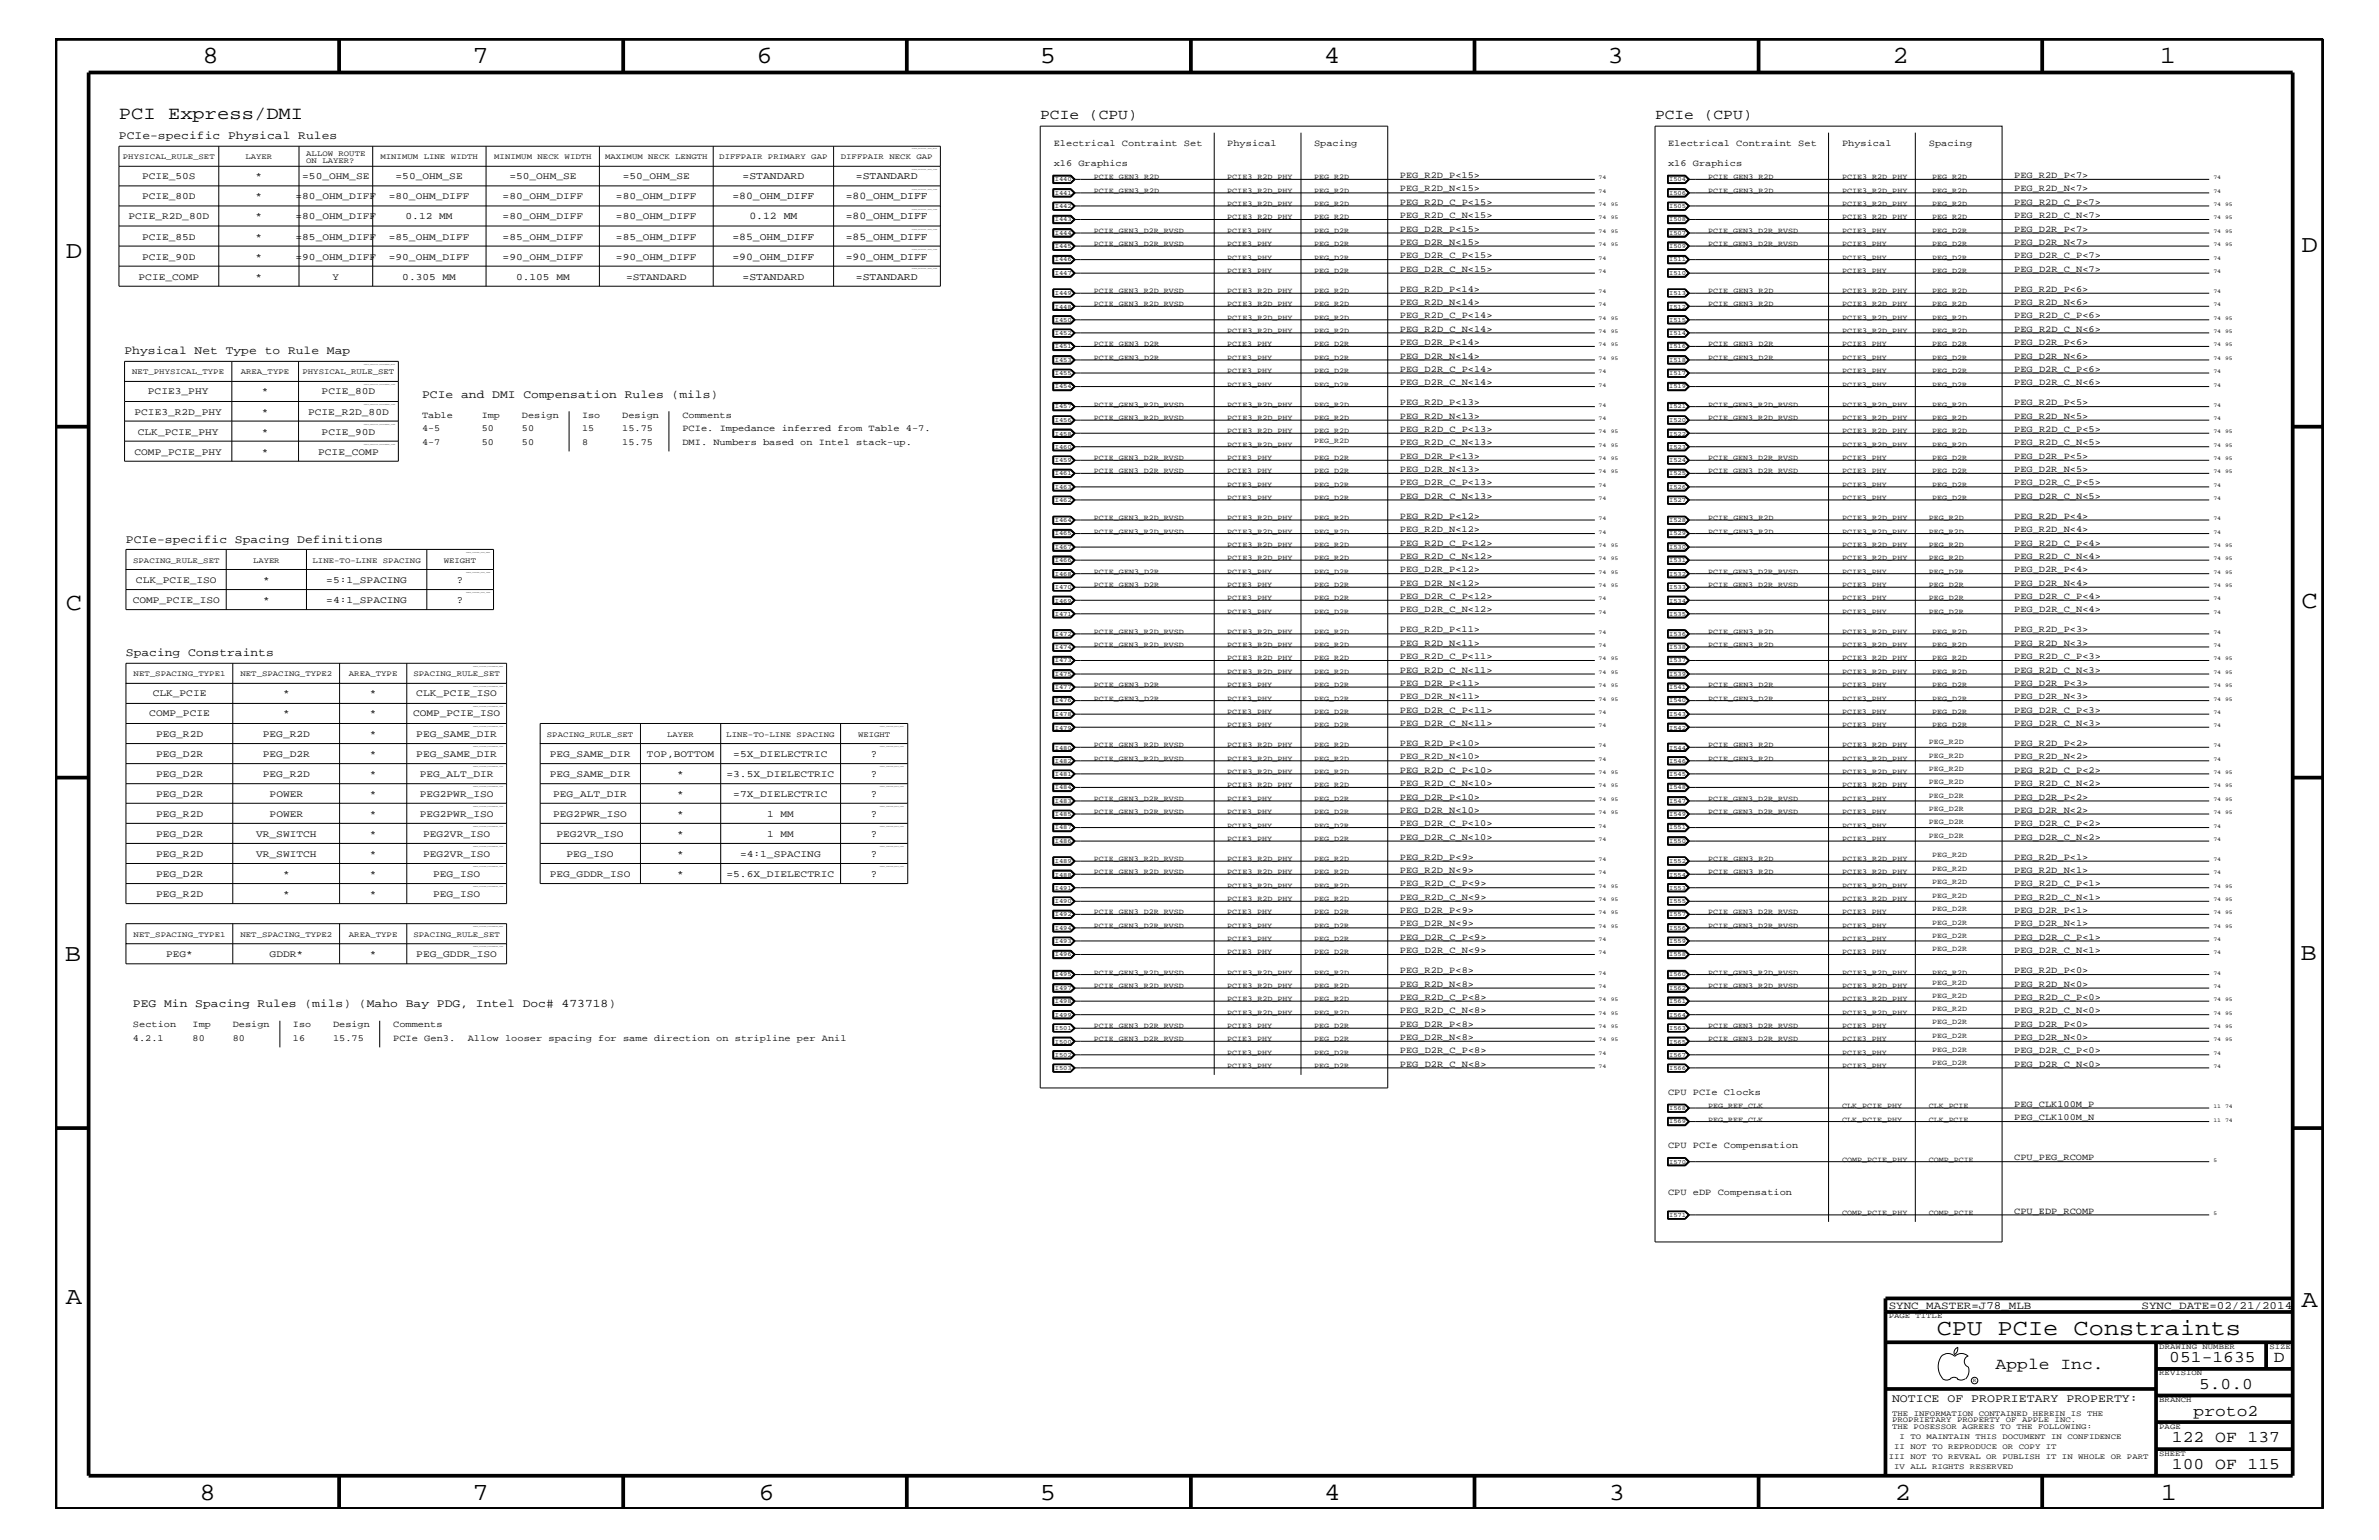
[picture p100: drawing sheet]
<svg xmlns="http://www.w3.org/2000/svg" width="432mm" height="279mm" viewBox="0 0 432 279" stroke-linecap="round" stroke-linejoin="round" font-family="sans-serif">
<defs><g id="words">
<g font-size="4.5">
<text x="36.7" y="11.5">8</text>
<text x="85.8" y="11.5">7</text>
<text x="137.3" y="11.5">6</text>
<text x="188.7" y="11.5">5</text>
<text x="240.3" y="11.5">4</text>
<text x="291.8" y="11.5">3</text>
<text x="343.5" y="11.5">2</text>
<text x="392" y="11.5">1</text>
<text x="11.9" y="46.8">D</text>
<text x="417.7" y="45.7">D</text>
<text x="11.9" y="110.6">C</text>
<text x="417.7" y="110.3">C</text>
<text x="11.8" y="174.3">B</text>
<text x="417.6" y="174.2">B</text>
<text x="11.9" y="236.7">A</text>
<text x="417.7" y="237.1">A</text>
<text x="36.2" y="272.1">8</text>
<text x="85.8" y="272.1">7</text>
<text x="137.7" y="272.1">6</text>
<text x="188.7" y="272.1">5</text>
<text x="240.4" y="272.1">4</text>
<text x="292" y="272.1">3</text>
<text x="343.9" y="272.1">2</text>
<text x="392.2" y="272.1">1</text>
</g>
<text font-size="4.1" x="351.5" y="242.3">CPU PCIe Constraints</text>
<text font-size="3.3" x="21.6" y="21.6">PCI Express/DMI</text>
<g font-size="3">
<text x="362.2" y="248.4">Apple Inc.</text>
<text x="393.7" y="247.1">051-1635</text>
<text x="399.2" y="252">5.0.0</text>
<text x="412.7" y="247.1">D</text>
<text x="398.1" y="256.8">proto2</text>
<text x="394.2" y="261.6">122 OF 137</text>
<text x="394.2" y="266.6">100 OF 115</text>
</g>
<g font-size="2.6">
<text x="188.8" y="21.6">PCIe (CPU)</text>
<text x="300.4" y="21.6">PCIe (CPU)</text>
</g>
<g font-size="2.1">
<text x="21.6" y="25.3">PCIe-specific Physical Rules</text>
<text x="22.6" y="64.3">Physical Net Type to Rule Map</text>
<text x="76.6" y="72.2">PCIe and DMI Compensation Rules (mils)</text>
<text x="22.9" y="98.5">PCIe-specific Spacing Definitions</text>
<text x="22.9" y="119.1">Spacing Constraints</text>
<text x="24.1" y="182.7">PEG Min Spacing Rules (mils) (Maho Bay PDG, Intel Doc# 473718)</text>
<text x="343.4" y="254.4">NOTICE OF PROPRIETARY PROPERTY:</text>
</g>
<g font-size="2">
<text x="342.8" y="237.4">SYNC_MASTER=J78_MLB</text>
<text x="388.7" y="237.4">SYNC_DATE=02/21/2014</text>
</g>
<g font-size="1.9">
<text x="134.8" y="32.5">=STANDARD</text>
<text x="155.4" y="32.5">=STANDARD</text>
<text x="132.9" y="36.2">=80_OHM_DIFF</text>
<text x="136" y="39.8">0.12 MM</text>
<text x="153.5" y="39.8">=80_OHM_DIFF</text>
<text x="153.5" y="36.2">=80_OHM_DIFF</text>
<text x="132.9" y="47.1">=90_OHM_DIFF</text>
<text x="132.9" y="43.5">=85_OHM_DIFF</text>
<text x="153.5" y="47.1">=90_OHM_DIFF</text>
<text x="153.5" y="43.5">=85_OHM_DIFF</text>
<text x="134.8" y="50.7">=STANDARD</text>
<text x="155.4" y="50.7">=STANDARD</text>
<text x="82.9" y="105.8">?</text>
<text x="82.9" y="109.4">?</text>
<text x="158.1" y="137.3">?</text>
<text x="158.1" y="140.9">?</text>
<text x="158.1" y="144.6">?</text>
<text x="158.1" y="148.2">?</text>
<text x="158.1" y="151.8">?</text>
<text x="158.1" y="155.5">?</text>
<text x="158.1" y="159.1">?</text>
</g>
<g font-size="1.8">
<text x="25.8" y="32.5">PCIE_50S</text>
<text x="46.4" y="32.5">*</text>
<text x="54.9" y="32.5">=50_OHM_SE</text>
<text x="71.8" y="32.5">=50_OHM_SE</text>
<text x="92.5" y="32.5">=50_OHM_SE</text>
<text x="113" y="32.5">=50_OHM_SE</text>
<text x="23.3" y="39.8">PCIE_R2D_80D</text>
<text x="25.8" y="36.2">PCIE_80D</text>
<text x="46.4" y="39.8">*</text>
<text x="46.4" y="36.2">*</text>
<text x="53.6" y="39.8">=80_OHM_DIFF</text>
<text x="53.6" y="36.2">=80_OHM_DIFF</text>
<text x="70.6" y="36.2">=80_OHM_DIFF</text>
<text x="73.6" y="39.8">0.12 MM</text>
<text x="91.2" y="36.2">=80_OHM_DIFF</text>
<text x="91.2" y="39.8">=80_OHM_DIFF</text>
<text x="111.8" y="36.2">=80_OHM_DIFF</text>
<text x="111.8" y="39.8">=80_OHM_DIFF</text>
<text x="25.8" y="43.5">PCIE_85D</text>
<text x="25.8" y="47.1">PCIE_90D</text>
<text x="46.4" y="43.5">*</text>
<text x="46.4" y="47.1">*</text>
<text x="53.6" y="43.5">=85_OHM_DIFF</text>
<text x="53.6" y="47.1">=90_OHM_DIFF</text>
<text x="70.6" y="43.5">=85_OHM_DIFF</text>
<text x="70.6" y="47.1">=90_OHM_DIFF</text>
<text x="91.2" y="43.5">=85_OHM_DIFF</text>
<text x="91.2" y="47.1">=90_OHM_DIFF</text>
<text x="111.8" y="43.5">=85_OHM_DIFF</text>
<text x="111.8" y="47.1">=90_OHM_DIFF</text>
<text x="25.1" y="50.7">PCIE_COMP</text>
<text x="46.4" y="50.7">*</text>
<text x="60.4" y="50.7">Y</text>
<text x="73" y="50.7">0.305 MM</text>
<text x="93.7" y="50.7">0.105 MM</text>
<text x="113.6" y="50.7">=STANDARD</text>
<text x="26.8" y="71.6">PCIE3_PHY</text>
<text x="47.5" y="71.6">*</text>
<text x="58.4" y="71.6">PCIE_80D</text>
<text x="24.4" y="75.2">PCIE3_R2D_PHY</text>
<text x="47.5" y="75.2">*</text>
<text x="55.9" y="75.2">PCIE_R2D_80D</text>
<text x="24.4" y="82.5">COMP_PCIE_PHY</text>
<text x="25" y="78.9">CLK_PCIE_PHY</text>
<text x="47.5" y="82.5">*</text>
<text x="47.5" y="78.9">*</text>
<text x="57.7" y="82.5">PCIE_COMP</text>
<text x="58.4" y="78.9">PCIE_90D</text>
<text x="24.7" y="105.8">CLK_PCIE_ISO</text>
<text x="47.8" y="105.8">*</text>
<text x="59.2" y="105.8">=5:1_SPACING</text>
<text x="24.1" y="109.4">COMP_PCIE_ISO</text>
<text x="47.8" y="109.4">*</text>
<text x="59.2" y="109.4">=4:1_SPACING</text>
<text x="27.1" y="130">COMP_PCIE</text>
<text x="27.7" y="126.4">CLK_PCIE</text>
<text x="51.4" y="126.4">*</text>
<text x="51.4" y="130">*</text>
<text x="67.1" y="126.4">*</text>
<text x="67.1" y="130">*</text>
<text x="75" y="130">COMP_PCIE_ISO</text>
<text x="75.6" y="126.4">CLK_PCIE_ISO</text>
<text x="28.3" y="137.3">PEG_D2R</text>
<text x="28.3" y="133.6">PEG_R2D</text>
<text x="47.7" y="137.3">PEG_D2R</text>
<text x="47.7" y="133.6">PEG_R2D</text>
<text x="67.1" y="137.3">*</text>
<text x="67.1" y="133.6">*</text>
<text x="75.6" y="137.3">PEG_SAME_DIR</text>
<text x="75.6" y="133.6">PEG_SAME_DIR</text>
<text x="99.8" y="137.3">PEG_SAME_DIR</text>
<text x="117.4" y="137.3">TOP,BOTTOM</text>
<text x="133.1" y="137.3">=5X_DIELECTRIC</text>
<text x="28.3" y="140.9">PEG_D2R</text>
<text x="47.7" y="140.9">PEG_R2D</text>
<text x="67.1" y="140.9">*</text>
<text x="76.2" y="140.9">PEG_ALT_DIR</text>
<text x="99.8" y="140.9">PEG_SAME_DIR</text>
<text x="122.9" y="140.9">*</text>
<text x="131.9" y="140.9">=3.5X_DIELECTRIC</text>
<text x="28.3" y="148.2">PEG_R2D</text>
<text x="28.3" y="144.6">PEG_D2R</text>
<text x="48.9" y="148.2">POWER</text>
<text x="48.9" y="144.6">POWER</text>
<text x="67.1" y="148.2">*</text>
<text x="67.1" y="144.6">*</text>
<text x="76.2" y="148.2">PEG2PWR_ISO</text>
<text x="76.2" y="144.6">PEG2PWR_ISO</text>
<text x="100.4" y="144.6">PEG_ALT_DIR</text>
<text x="100.4" y="148.2">PEG2PWR_ISO</text>
<text x="122.9" y="144.6">*</text>
<text x="122.9" y="148.2">*</text>
<text x="133.1" y="144.6">=7X_DIELECTRIC</text>
<text x="139.2" y="148.2">1 MM</text>
<text x="28.3" y="155.5">PEG_R2D</text>
<text x="28.3" y="151.8">PEG_D2R</text>
<text x="46.5" y="155.5">VR_SWITCH</text>
<text x="46.5" y="151.8">VR_SWITCH</text>
<text x="67.1" y="155.5">*</text>
<text x="67.1" y="151.8">*</text>
<text x="76.8" y="155.5">PEG2VR_ISO</text>
<text x="76.8" y="151.8">PEG2VR_ISO</text>
<text x="101" y="151.8">PEG2VR_ISO</text>
<text x="102.8" y="155.5">PEG_ISO</text>
<text x="122.9" y="151.8">*</text>
<text x="122.9" y="155.5">*</text>
<text x="134.3" y="155.5">=4:1_SPACING</text>
<text x="139.2" y="151.8">1 MM</text>
<text x="28.3" y="159.1">PEG_D2R</text>
<text x="51.4" y="159.1">*</text>
<text x="67.1" y="159.1">*</text>
<text x="78.6" y="159.1">PEG_ISO</text>
<text x="99.8" y="159.1">PEG_GDDR_ISO</text>
<text x="122.9" y="159.1">*</text>
<text x="131.9" y="159.1">=5.6X_DIELECTRIC</text>
<text x="28.3" y="162.8">PEG_R2D</text>
<text x="51.4" y="162.8">*</text>
<text x="67.1" y="162.8">*</text>
<text x="78.6" y="162.8">PEG_ISO</text>
<text x="30.2" y="173.7">PEG*</text>
<text x="48.9" y="173.7">GDDR*</text>
<text x="67.1" y="173.7">*</text>
<text x="75.6" y="173.7">PEG_GDDR_ISO</text>
</g>
<g font-size="1.7">
<text x="191.3" y="26.5">Electrical Contraint Set</text>
<text x="222.8" y="26.5">Physical</text>
<text x="238.5" y="26.5">Spacing</text>
<text x="302.8" y="26.5">Electrical Contraint Set</text>
<text x="334.3" y="26.5">Physical</text>
<text x="350.1" y="26.5">Spacing</text>
<text x="191.3" y="30.2">x16 Graphics</text>
<text x="254.1" y="32.3">PEG_R2D_P&lt;15&gt;</text>
<text x="254.1" y="34.7">PEG_R2D_N&lt;15&gt;</text>
<text x="302.8" y="30.2">x16 Graphics</text>
<text x="365.6" y="34.7">PEG_R2D_N&lt;7&gt;</text>
<text x="365.6" y="32.3">PEG_R2D_P&lt;7&gt;</text>
<text x="254.1" y="37.2">PEG_R2D_C_P&lt;15&gt;</text>
<text x="254.1" y="39.6">PEG_R2D_C_N&lt;15&gt;</text>
<text x="365.6" y="37.2">PEG_R2D_C_P&lt;7&gt;</text>
<text x="365.6" y="39.6">PEG_R2D_C_N&lt;7&gt;</text>
<text x="254.1" y="42">PEG_D2R_P&lt;15&gt;</text>
<text x="254.1" y="44.4">PEG_D2R_N&lt;15&gt;</text>
<text x="254.1" y="46.8">PEG_D2R_C_P&lt;15&gt;</text>
<text x="365.6" y="42">PEG_D2R_P&lt;7&gt;</text>
<text x="365.6" y="44.4">PEG_D2R_N&lt;7&gt;</text>
<text x="365.6" y="46.8">PEG_D2R_C_P&lt;7&gt;</text>
<text x="254.1" y="52.9">PEG_R2D_P&lt;14&gt;</text>
<text x="254.1" y="49.3">PEG_D2R_C_N&lt;15&gt;</text>
<text x="365.6" y="52.9">PEG_R2D_P&lt;6&gt;</text>
<text x="365.6" y="49.3">PEG_D2R_C_N&lt;7&gt;</text>
<text x="254.1" y="57.8">PEG_R2D_C_P&lt;14&gt;</text>
<text x="254.1" y="55.3">PEG_R2D_N&lt;14&gt;</text>
<text x="365.6" y="55.3">PEG_R2D_N&lt;6&gt;</text>
<text x="365.6" y="57.8">PEG_R2D_C_P&lt;6&gt;</text>
<text x="254.1" y="60.2">PEG_R2D_C_N&lt;14&gt;</text>
<text x="254.1" y="65.1">PEG_D2R_N&lt;14&gt;</text>
<text x="254.1" y="62.6">PEG_D2R_P&lt;14&gt;</text>
<text x="365.6" y="62.6">PEG_D2R_P&lt;6&gt;</text>
<text x="365.6" y="65.1">PEG_D2R_N&lt;6&gt;</text>
<text x="365.6" y="60.2">PEG_R2D_C_N&lt;6&gt;</text>
<text x="254.1" y="67.5">PEG_D2R_C_P&lt;14&gt;</text>
<text x="254.1" y="69.9">PEG_D2R_C_N&lt;14&gt;</text>
<text x="365.6" y="67.5">PEG_D2R_C_P&lt;6&gt;</text>
<text x="365.6" y="69.9">PEG_D2R_C_N&lt;6&gt;</text>
<text x="76.6" y="75.8">Table</text>
<text x="87.5" y="75.8">Imp</text>
<text x="94.7" y="75.8">Design</text>
<text x="105.7" y="75.8">Iso</text>
<text x="112.9" y="75.8">Design</text>
<text x="123.9" y="75.8">Comments</text>
<text x="254.1" y="73.5">PEG_R2D_P&lt;13&gt;</text>
<text x="254.1" y="76">PEG_R2D_N&lt;13&gt;</text>
<text x="365.6" y="76">PEG_R2D_N&lt;5&gt;</text>
<text x="365.6" y="73.5">PEG_R2D_P&lt;5&gt;</text>
<text x="76.6" y="80.7">4-7</text>
<text x="76.6" y="78.3">4-5</text>
<text x="87.5" y="78.3">50</text>
<text x="87.5" y="80.7">50</text>
<text x="94.7" y="80.7">50</text>
<text x="94.7" y="78.3">50</text>
<text x="105.7" y="80.7">8</text>
<text x="105.7" y="78.3">15</text>
<text x="112.9" y="80.7">15.75</text>
<text x="112.9" y="78.3">15.75</text>
<text x="123.9" y="78.3">PCIe. Impedance inferred from Table 4-7.</text>
<text x="123.9" y="80.7">DMI. Numbers based on Intel stack-up.</text>
<text x="254.1" y="78.3">PEG_R2D_C_P&lt;13&gt;</text>
<text x="254.1" y="80.8">PEG_R2D_C_N&lt;13&gt;</text>
<text x="254.1" y="83.3">PEG_D2R_P&lt;13&gt;</text>
<text x="365.6" y="83.3">PEG_D2R_P&lt;5&gt;</text>
<text x="365.6" y="78.3">PEG_R2D_C_P&lt;5&gt;</text>
<text x="365.6" y="80.8">PEG_R2D_C_N&lt;5&gt;</text>
<text x="254.1" y="85.6">PEG_D2R_N&lt;13&gt;</text>
<text x="254.1" y="88.1">PEG_D2R_C_P&lt;13&gt;</text>
<text x="365.6" y="88.1">PEG_D2R_C_P&lt;5&gt;</text>
<text x="365.6" y="85.6">PEG_D2R_N&lt;5&gt;</text>
<text x="254.1" y="90.5">PEG_D2R_C_N&lt;13&gt;</text>
<text x="254.1" y="94.2">PEG_R2D_P&lt;12&gt;</text>
<text x="365.6" y="90.5">PEG_D2R_C_N&lt;5&gt;</text>
<text x="365.6" y="94.2">PEG_R2D_P&lt;4&gt;</text>
<text x="254.1" y="101.4">PEG_R2D_C_N&lt;12&gt;</text>
<text x="254.1" y="99">PEG_R2D_C_P&lt;12&gt;</text>
<text x="254.1" y="96.5">PEG_R2D_N&lt;12&gt;</text>
<text x="365.6" y="96.5">PEG_R2D_N&lt;4&gt;</text>
<text x="365.6" y="101.4">PEG_R2D_C_N&lt;4&gt;</text>
<text x="365.6" y="99">PEG_R2D_C_P&lt;4&gt;</text>
<text x="254.1" y="103.8">PEG_D2R_P&lt;12&gt;</text>
<text x="254.1" y="106.3">PEG_D2R_N&lt;12&gt;</text>
<text x="365.6" y="106.3">PEG_D2R_N&lt;4&gt;</text>
<text x="365.6" y="103.8">PEG_D2R_P&lt;4&gt;</text>
<text x="254.1" y="108.7">PEG_D2R_C_P&lt;12&gt;</text>
<text x="254.1" y="111.1">PEG_D2R_C_N&lt;12&gt;</text>
<text x="365.6" y="111.1">PEG_D2R_C_N&lt;4&gt;</text>
<text x="365.6" y="108.7">PEG_D2R_C_P&lt;4&gt;</text>
<text x="254.1" y="119.6">PEG_R2D_C_P&lt;11&gt;</text>
<text x="254.1" y="117.2">PEG_R2D_N&lt;11&gt;</text>
<text x="254.1" y="114.8">PEG_R2D_P&lt;11&gt;</text>
<text x="365.6" y="117.2">PEG_R2D_N&lt;3&gt;</text>
<text x="365.6" y="114.8">PEG_R2D_P&lt;3&gt;</text>
<text x="365.6" y="119.6">PEG_R2D_C_P&lt;3&gt;</text>
<text x="254.1" y="124.4">PEG_D2R_P&lt;11&gt;</text>
<text x="254.1" y="122">PEG_R2D_C_N&lt;11&gt;</text>
<text x="365.6" y="122">PEG_R2D_C_N&lt;3&gt;</text>
<text x="365.6" y="124.4">PEG_D2R_P&lt;3&gt;</text>
<text x="254.1" y="131.7">PEG_D2R_C_N&lt;11&gt;</text>
<text x="254.1" y="129.3">PEG_D2R_C_P&lt;11&gt;</text>
<text x="254.1" y="126.9">PEG_D2R_N&lt;11&gt;</text>
<text x="365.6" y="126.9">PEG_D2R_N&lt;3&gt;</text>
<text x="365.6" y="129.3">PEG_D2R_C_P&lt;3&gt;</text>
<text x="365.6" y="131.7">PEG_D2R_C_N&lt;3&gt;</text>
<text x="254.1" y="137.8">PEG_R2D_N&lt;10&gt;</text>
<text x="254.1" y="135.3">PEG_R2D_P&lt;10&gt;</text>
<text x="365.6" y="135.3">PEG_R2D_P&lt;2&gt;</text>
<text x="365.6" y="137.8">PEG_R2D_N&lt;2&gt;</text>
<text x="254.1" y="140.2">PEG_R2D_C_P&lt;10&gt;</text>
<text x="254.1" y="142.6">PEG_R2D_C_N&lt;10&gt;</text>
<text x="365.6" y="142.6">PEG_R2D_C_N&lt;2&gt;</text>
<text x="365.6" y="140.2">PEG_R2D_C_P&lt;2&gt;</text>
<text x="254.1" y="147.5">PEG_D2R_N&lt;10&gt;</text>
<text x="254.1" y="145.1">PEG_D2R_P&lt;10&gt;</text>
<text x="254.1" y="149.9">PEG_D2R_C_P&lt;10&gt;</text>
<text x="365.6" y="147.5">PEG_D2R_N&lt;2&gt;</text>
<text x="365.6" y="149.9">PEG_D2R_C_P&lt;2&gt;</text>
<text x="365.6" y="145.1">PEG_D2R_P&lt;2&gt;</text>
<text x="254.1" y="152.3">PEG_D2R_C_N&lt;10&gt;</text>
<text x="254.1" y="156">PEG_R2D_P&lt;9&gt;</text>
<text x="365.6" y="152.3">PEG_D2R_C_N&lt;2&gt;</text>
<text x="365.6" y="156">PEG_R2D_P&lt;1&gt;</text>
<text x="254.1" y="160.8">PEG_R2D_C_P&lt;9&gt;</text>
<text x="254.1" y="158.4">PEG_R2D_N&lt;9&gt;</text>
<text x="365.6" y="160.8">PEG_R2D_C_P&lt;1&gt;</text>
<text x="365.6" y="158.4">PEG_R2D_N&lt;1&gt;</text>
<text x="254.1" y="163.3">PEG_R2D_C_N&lt;9&gt;</text>
<text x="254.1" y="165.6">PEG_D2R_P&lt;9&gt;</text>
<text x="365.6" y="165.6">PEG_D2R_P&lt;1&gt;</text>
<text x="365.6" y="163.3">PEG_R2D_C_N&lt;1&gt;</text>
<text x="254.1" y="172.9">PEG_D2R_C_N&lt;9&gt;</text>
<text x="254.1" y="170.5">PEG_D2R_C_P&lt;9&gt;</text>
<text x="254.1" y="168.1">PEG_D2R_N&lt;9&gt;</text>
<text x="365.6" y="172.9">PEG_D2R_C_N&lt;1&gt;</text>
<text x="365.6" y="168.1">PEG_D2R_N&lt;1&gt;</text>
<text x="365.6" y="170.5">PEG_D2R_C_P&lt;1&gt;</text>
<text x="254.1" y="179">PEG_R2D_N&lt;8&gt;</text>
<text x="254.1" y="176.6">PEG_R2D_P&lt;8&gt;</text>
<text x="365.6" y="179">PEG_R2D_N&lt;0&gt;</text>
<text x="365.6" y="176.6">PEG_R2D_P&lt;0&gt;</text>
<text x="254.1" y="183.8">PEG_R2D_C_N&lt;8&gt;</text>
<text x="254.1" y="181.4">PEG_R2D_C_P&lt;8&gt;</text>
<text x="365.6" y="181.4">PEG_R2D_C_P&lt;0&gt;</text>
<text x="365.6" y="183.8">PEG_R2D_C_N&lt;0&gt;</text>
<text x="24.1" y="186.4">Section</text>
<text x="24.1" y="188.8">4.2.1</text>
<text x="35" y="186.4">Imp</text>
<text x="35" y="188.8">80</text>
<text x="42.2" y="186.4">Design</text>
<text x="42.2" y="188.8">80</text>
<text x="53.2" y="188.8">16</text>
<text x="53.2" y="186.4">Iso</text>
<text x="60.5" y="188.8">15.75</text>
<text x="60.5" y="186.4">Design</text>
<text x="71.4" y="186.4">Comments</text>
<text x="71.4" y="188.8">PCIe Gen3.</text>
<text x="84.9" y="188.8">Allow looser spacing for same direction on stripline per Anil</text>
<text x="254.1" y="186.3">PEG_D2R_P&lt;8&gt;</text>
<text x="254.1" y="188.7">PEG_D2R_N&lt;8&gt;</text>
<text x="254.1" y="191.1">PEG_D2R_C_P&lt;8&gt;</text>
<text x="365.6" y="188.7">PEG_D2R_N&lt;0&gt;</text>
<text x="365.6" y="186.3">PEG_D2R_P&lt;0&gt;</text>
<text x="365.6" y="191.1">PEG_D2R_C_P&lt;0&gt;</text>
<text x="254.1" y="193.6">PEG_D2R_C_N&lt;8&gt;</text>
<text x="365.6" y="193.6">PEG_D2R_C_N&lt;0&gt;</text>
<text x="302.8" y="198.7">CPU PCIe Clocks</text>
<text x="365.6" y="200.9">PEG_CLK100M_P</text>
<text x="365.6" y="203.2">PEG_CLK100M_N</text>
<text x="302.8" y="208.3">CPU PCIe Compensation</text>
<text x="365.6" y="210.5">CPU_PEG_RCOMP</text>
<text x="302.8" y="216.9">CPU eDP Compensation</text>
<text x="365.6" y="220.2">CPU_EDP_RCOMP</text>
</g>
<g font-size="1.4">
<text x="22.3" y="28.9">PHYSICAL_RULE_SET</text>
<text x="44.6" y="28.9">LAYER</text>
<text x="55.6" y="28.3">ALLOW ROUTE</text>
<text x="55.6" y="29.5">ON LAYER?</text>
<text x="69" y="28.9">MINIMUM LINE WIDTH</text>
<text x="89.7" y="28.9">MINIMUM NECK WIDTH</text>
<text x="109.8" y="28.9">MAXIMUM NECK LENGTH</text>
<text x="130.6" y="28.9">DIFFPAIR PRIMARY GAP</text>
<text x="152.6" y="28.9">DIFFPAIR NECK GAP</text>
<text x="198.5" y="32.5">PCIE_GEN3_R2D</text>
<text x="198.5" y="35">PCIE_GEN3_R2D</text>
<text x="222.8" y="32.5">PCIE3_R2D_PHY</text>
<text x="222.8" y="35">PCIE3_R2D_PHY</text>
<text x="238.5" y="32.5">PEG_R2D</text>
<text x="238.5" y="35">PEG_R2D</text>
<text x="310" y="35">PCIE_GEN3_R2D</text>
<text x="310" y="32.5">PCIE_GEN3_R2D</text>
<text x="334.3" y="35">PCIE3_R2D_PHY</text>
<text x="334.3" y="32.5">PCIE3_R2D_PHY</text>
<text x="350.7" y="35">PEG_R2D</text>
<text x="350.7" y="32.5">PEG_R2D</text>
<text x="222.8" y="37.4">PCIE3_R2D_PHY</text>
<text x="222.8" y="39.8">PCIE3_R2D_PHY</text>
<text x="238.5" y="37.4">PEG_R2D</text>
<text x="238.5" y="39.8">PEG_R2D</text>
<text x="334.3" y="39.8">PCIE3_R2D_PHY</text>
<text x="334.3" y="37.4">PCIE3_R2D_PHY</text>
<text x="350.7" y="37.4">PEG_R2D</text>
<text x="350.7" y="39.8">PEG_R2D</text>
<text x="198.5" y="42.3">PCIE_GEN3_D2R_RVSD</text>
<text x="198.5" y="44.6">PCIE_GEN3_D2R_RVSD</text>
<text x="222.8" y="42.3">PCIE3_PHY</text>
<text x="222.8" y="44.6">PCIE3_PHY</text>
<text x="222.8" y="47.1">PCIE3_PHY</text>
<text x="238.5" y="42.3">PEG_D2R</text>
<text x="238.5" y="44.6">PEG_D2R</text>
<text x="238.5" y="47.1">PEG_D2R</text>
<text x="310" y="42.3">PCIE_GEN3_D2R_RVSD</text>
<text x="310" y="44.6">PCIE_GEN3_D2R_RVSD</text>
<text x="334.3" y="42.3">PCIE3_PHY</text>
<text x="334.3" y="44.6">PCIE3_PHY</text>
<text x="334.3" y="47.1">PCIE3_PHY</text>
<text x="350.7" y="42.3">PEG_D2R</text>
<text x="350.7" y="44.6">PEG_D2R</text>
<text x="350.7" y="47.1">PEG_D2R</text>
<text x="198.5" y="53.2">PCIE_GEN3_R2D_RVSD</text>
<text x="222.8" y="53.2">PCIE3_R2D_PHY</text>
<text x="222.8" y="49.6">PCIE3_PHY</text>
<text x="238.5" y="53.2">PEG_R2D</text>
<text x="238.5" y="49.6">PEG_D2R</text>
<text x="310" y="53.2">PCIE_GEN3_R2D</text>
<text x="334.3" y="53.2">PCIE3_R2D_PHY</text>
<text x="334.3" y="49.6">PCIE3_PHY</text>
<text x="350.7" y="53.2">PEG_R2D</text>
<text x="350.7" y="49.6">PEG_D2R</text>
<text x="198.5" y="55.6">PCIE_GEN3_R2D_RVSD</text>
<text x="222.8" y="58">PCIE3_R2D_PHY</text>
<text x="222.8" y="55.6">PCIE3_R2D_PHY</text>
<text x="238.5" y="58">PEG_R2D</text>
<text x="238.5" y="55.6">PEG_R2D</text>
<text x="310" y="55.6">PCIE_GEN3_R2D</text>
<text x="334.3" y="55.6">PCIE3_R2D_PHY</text>
<text x="334.3" y="58">PCIE3_R2D_PHY</text>
<text x="350.7" y="55.6">PEG_R2D</text>
<text x="350.7" y="58">PEG_R2D</text>
<text x="198.5" y="65.3">PCIE_GEN3_D2R</text>
<text x="198.5" y="62.9">PCIE_GEN3_D2R</text>
<text x="222.8" y="62.9">PCIE3_PHY</text>
<text x="222.8" y="60.4">PCIE3_R2D_PHY</text>
<text x="222.8" y="65.3">PCIE3_PHY</text>
<text x="238.5" y="60.4">PEG_R2D</text>
<text x="238.5" y="65.3">PEG_D2R</text>
<text x="238.5" y="62.9">PEG_D2R</text>
<text x="310" y="62.9">PCIE_GEN3_D2R</text>
<text x="310" y="65.3">PCIE_GEN3_D2R</text>
<text x="334.3" y="62.9">PCIE3_PHY</text>
<text x="334.3" y="65.3">PCIE3_PHY</text>
<text x="334.3" y="60.4">PCIE3_R2D_PHY</text>
<text x="350.7" y="62.9">PEG_D2R</text>
<text x="350.7" y="65.3">PEG_D2R</text>
<text x="350.7" y="60.4">PEG_R2D</text>
<text x="24" y="67.9">NET_PHYSICAL_TYPE</text>
<text x="43.7" y="67.9">AREA_TYPE</text>
<text x="54.9" y="67.9">PHYSICAL_RULE_SET</text>
<text x="222.8" y="67.7">PCIE3_PHY</text>
<text x="222.8" y="70.1">PCIE3_PHY</text>
<text x="238.5" y="67.7">PEG_D2R</text>
<text x="238.5" y="70.1">PEG_D2R</text>
<text x="334.3" y="67.7">PCIE3_PHY</text>
<text x="334.3" y="70.1">PCIE3_PHY</text>
<text x="350.7" y="67.7">PEG_D2R</text>
<text x="350.7" y="70.1">PEG_D2R</text>
<text x="198.5" y="73.8">PCIE_GEN3_R2D_RVSD</text>
<text x="198.5" y="76.2">PCIE_GEN3_R2D_RVSD</text>
<text x="222.8" y="73.8">PCIE3_R2D_PHY</text>
<text x="222.8" y="76.2">PCIE3_R2D_PHY</text>
<text x="238.5" y="73.8">PEG_R2D</text>
<text x="238.5" y="76.2">PEG_R2D</text>
<text x="310" y="76.2">PCIE_GEN3_R2D_RVSD</text>
<text x="310" y="73.8">PCIE_GEN3_R2D_RVSD</text>
<text x="334.3" y="76.2">PCIE3_R2D_PHY</text>
<text x="334.3" y="73.8">PCIE3_R2D_PHY</text>
<text x="350.7" y="76.2">PEG_R2D</text>
<text x="350.7" y="73.8">PEG_R2D</text>
<text x="198.5" y="83.5">PCIE_GEN3_D2R_RVSD</text>
<text x="222.8" y="78.6">PCIE3_R2D_PHY</text>
<text x="222.8" y="81.1">PCIE3_R2D_PHY</text>
<text x="222.8" y="83.5">PCIE3_PHY</text>
<text x="238.5" y="78.6">PEG_R2D</text>
<text x="238.5" y="80.5">PEG_R2D</text>
<text x="238.5" y="83.5">PEG_D2R</text>
<text x="310" y="83.5">PCIE_GEN3_D2R_RVSD</text>
<text x="334.3" y="83.5">PCIE3_PHY</text>
<text x="334.3" y="78.6">PCIE3_R2D_PHY</text>
<text x="334.3" y="81.1">PCIE3_R2D_PHY</text>
<text x="350.7" y="83.5">PEG_D2R</text>
<text x="350.7" y="78.6">PEG_R2D</text>
<text x="350.7" y="81.1">PEG_R2D</text>
<text x="198.5" y="85.9">PCIE_GEN3_D2R_RVSD</text>
<text x="222.8" y="85.9">PCIE3_PHY</text>
<text x="222.8" y="88.3">PCIE3_PHY</text>
<text x="238.5" y="85.9">PEG_D2R</text>
<text x="238.5" y="88.3">PEG_D2R</text>
<text x="310" y="85.9">PCIE_GEN3_D2R_RVSD</text>
<text x="334.3" y="88.3">PCIE3_PHY</text>
<text x="334.3" y="85.9">PCIE3_PHY</text>
<text x="350.7" y="88.3">PEG_D2R</text>
<text x="350.7" y="85.9">PEG_D2R</text>
<text x="198.5" y="94.3">PCIE_GEN3_R2D_RVSD</text>
<text x="222.8" y="90.7">PCIE3_PHY</text>
<text x="222.8" y="94.3">PCIE3_R2D_PHY</text>
<text x="238.5" y="90.7">PEG_D2R</text>
<text x="238.5" y="94.3">PEG_R2D</text>
<text x="310" y="94.3">PCIE_GEN3_R2D</text>
<text x="334.3" y="90.7">PCIE3_PHY</text>
<text x="334.3" y="94.3">PCIE3_R2D_PHY</text>
<text x="350.1" y="94.3">PEG_R2D</text>
<text x="350.7" y="90.7">PEG_D2R</text>
<text x="198.5" y="96.8">PCIE_GEN3_R2D_RVSD</text>
<text x="222.8" y="101.6">PCIE3_R2D_PHY</text>
<text x="222.8" y="99.3">PCIE3_R2D_PHY</text>
<text x="222.8" y="96.8">PCIE3_R2D_PHY</text>
<text x="238.5" y="101.6">PEG_R2D</text>
<text x="238.5" y="99.3">PEG_R2D</text>
<text x="238.5" y="96.8">PEG_R2D</text>
<text x="310" y="96.8">PCIE_GEN3_R2D</text>
<text x="334.3" y="96.8">PCIE3_R2D_PHY</text>
<text x="334.3" y="101.6">PCIE3_R2D_PHY</text>
<text x="334.3" y="99.3">PCIE3_R2D_PHY</text>
<text x="350.1" y="96.8">PEG_R2D</text>
<text x="350.1" y="101.6">PEG_R2D</text>
<text x="350.1" y="99.3">PEG_R2D</text>
<text x="24.2" y="102.1">SPACING_RULE_SET</text>
<text x="45.9" y="102.1">LAYER</text>
<text x="56.7" y="102.1">LINE-TO-LINE SPACING</text>
<text x="80.6" y="102.1">WEIGHT</text>
<text x="198.5" y="104.1">PCIE_GEN3_D2R</text>
<text x="198.5" y="106.5">PCIE_GEN3_D2R</text>
<text x="222.8" y="104.1">PCIE3_PHY</text>
<text x="222.8" y="106.5">PCIE3_PHY</text>
<text x="238.5" y="104.1">PEG_D2R</text>
<text x="238.5" y="106.5">PEG_D2R</text>
<text x="310" y="106.5">PCIE_GEN3_D2R_RVSD</text>
<text x="310" y="104.1">PCIE_GEN3_D2R_RVSD</text>
<text x="334.3" y="106.5">PCIE3_PHY</text>
<text x="334.3" y="104.1">PCIE3_PHY</text>
<text x="350.1" y="106.5">PEG_D2R</text>
<text x="350.1" y="104.1">PEG_D2R</text>
<text x="222.8" y="108.9">PCIE3_PHY</text>
<text x="222.8" y="111.4">PCIE3_PHY</text>
<text x="238.5" y="108.9">PEG_D2R</text>
<text x="238.5" y="111.4">PEG_D2R</text>
<text x="334.3" y="111.4">PCIE3_PHY</text>
<text x="334.3" y="108.9">PCIE3_PHY</text>
<text x="350.1" y="111.4">PEG_D2R</text>
<text x="350.1" y="108.9">PEG_D2R</text>
<text x="198.5" y="117.4">PCIE_GEN3_R2D_RVSD</text>
<text x="198.5" y="115">PCIE_GEN3_R2D_RVSD</text>
<text x="222.8" y="119.8">PCIE3_R2D_PHY</text>
<text x="222.8" y="115">PCIE3_R2D_PHY</text>
<text x="222.8" y="117.4">PCIE3_R2D_PHY</text>
<text x="238.5" y="119.8">PEG_R2D</text>
<text x="238.5" y="117.4">PEG_R2D</text>
<text x="238.5" y="115">PEG_R2D</text>
<text x="310" y="117.4">PCIE_GEN3_R2D</text>
<text x="310" y="115">PCIE_GEN3_R2D</text>
<text x="334.3" y="117.4">PCIE3_R2D_PHY</text>
<text x="334.3" y="115">PCIE3_R2D_PHY</text>
<text x="334.3" y="119.8">PCIE3_R2D_PHY</text>
<text x="350.7" y="117.4">PEG_R2D</text>
<text x="350.7" y="115">PEG_R2D</text>
<text x="350.7" y="119.8">PEG_R2D</text>
<text x="24.3" y="122.7">NET_SPACING_TYPE1</text>
<text x="43.6" y="122.7">NET_SPACING_TYPE2</text>
<text x="63.3" y="122.7">AREA_TYPE</text>
<text x="75.1" y="122.7">SPACING_RULE_SET</text>
<text x="198.5" y="124.7">PCIE_GEN3_D2R</text>
<text x="222.8" y="124.7">PCIE3_PHY</text>
<text x="222.8" y="122.3">PCIE3_R2D_PHY</text>
<text x="238.5" y="124.7">PEG_D2R</text>
<text x="238.5" y="122.3">PEG_R2D</text>
<text x="310" y="124.7">PCIE_GEN3_D2R</text>
<text x="334.3" y="122.3">PCIE3_R2D_PHY</text>
<text x="334.3" y="124.7">PCIE3_PHY</text>
<text x="350.7" y="122.3">PEG_R2D</text>
<text x="350.7" y="124.7">PEG_D2R</text>
<text x="198.5" y="127.1">PCIE_GEN3_D2R</text>
<text x="222.8" y="131.9">PCIE3_PHY</text>
<text x="222.8" y="129.6">PCIE3_PHY</text>
<text x="222.8" y="127.1">PCIE3_PHY</text>
<text x="238.5" y="131.9">PEG_D2R</text>
<text x="238.5" y="129.6">PEG_D2R</text>
<text x="238.5" y="127.1">PEG_D2R</text>
<text x="310" y="127.1">PCIE_GEN3_D2R</text>
<text x="334.3" y="127.1">PCIE3_PHY</text>
<text x="334.3" y="129.6">PCIE3_PHY</text>
<text x="334.3" y="131.9">PCIE3_PHY</text>
<text x="350.7" y="127.1">PEG_D2R</text>
<text x="350.7" y="129.6">PEG_D2R</text>
<text x="350.7" y="131.9">PEG_D2R</text>
<text x="99.3" y="133.6">SPACING_RULE_SET</text>
<text x="121.1" y="133.6">LAYER</text>
<text x="131.8" y="133.6">LINE-TO-LINE SPACING</text>
<text x="155.7" y="133.6">WEIGHT</text>
<text x="198.5" y="135.6">PCIE_GEN3_R2D_RVSD</text>
<text x="222.8" y="135.6">PCIE3_R2D_PHY</text>
<text x="238.5" y="135.6">PEG_R2D</text>
<text x="310" y="135.6">PCIE_GEN3_R2D</text>
<text x="334.3" y="135.6">PCIE3_R2D_PHY</text>
<text x="350.1" y="135">PEG_R2D</text>
<text x="350.1" y="137.4">PEG_R2D</text>
<text x="198.5" y="138">PCIE_GEN3_R2D_RVSD</text>
<text x="222.8" y="140.4">PCIE3_R2D_PHY</text>
<text x="222.8" y="142.9">PCIE3_R2D_PHY</text>
<text x="222.8" y="138">PCIE3_R2D_PHY</text>
<text x="238.5" y="140.4">PEG_R2D</text>
<text x="238.5" y="142.9">PEG_R2D</text>
<text x="238.5" y="138">PEG_R2D</text>
<text x="310" y="138">PCIE_GEN3_R2D</text>
<text x="334.3" y="138">PCIE3_R2D_PHY</text>
<text x="334.3" y="140.4">PCIE3_R2D_PHY</text>
<text x="334.3" y="142.9">PCIE3_R2D_PHY</text>
<text x="350.1" y="142.3">PEG_R2D</text>
<text x="350.1" y="139.8">PEG_R2D</text>
<text x="198.5" y="147.7">PCIE_GEN3_D2R_RVSD</text>
<text x="198.5" y="145.3">PCIE_GEN3_D2R_RVSD</text>
<text x="222.8" y="147.7">PCIE3_PHY</text>
<text x="222.8" y="145.3">PCIE3_PHY</text>
<text x="238.5" y="147.7">PEG_D2R</text>
<text x="238.5" y="145.3">PEG_D2R</text>
<text x="310" y="147.7">PCIE_GEN3_D2R_RVSD</text>
<text x="310" y="145.3">PCIE_GEN3_D2R_RVSD</text>
<text x="334.3" y="147.7">PCIE3_PHY</text>
<text x="334.3" y="145.3">PCIE3_PHY</text>
<text x="350.1" y="147.1">PEG_D2R</text>
<text x="350.1" y="149.5">PEG_D2R</text>
<text x="350.1" y="144.7">PEG_D2R</text>
<text x="222.8" y="152.6">PCIE3_PHY</text>
<text x="222.8" y="150.1">PCIE3_PHY</text>
<text x="238.5" y="152.6">PEG_D2R</text>
<text x="238.5" y="150.1">PEG_D2R</text>
<text x="334.3" y="150.1">PCIE3_PHY</text>
<text x="334.3" y="152.6">PCIE3_PHY</text>
<text x="350.1" y="152">PEG_D2R</text>
<text x="350.7" y="155.6">PEG_R2D</text>
<text x="198.5" y="156.2">PCIE_GEN3_R2D_RVSD</text>
<text x="198.5" y="158.6">PCIE_GEN3_R2D_RVSD</text>
<text x="222.8" y="156.2">PCIE3_R2D_PHY</text>
<text x="222.8" y="161.1">PCIE3_R2D_PHY</text>
<text x="222.8" y="158.6">PCIE3_R2D_PHY</text>
<text x="238.5" y="156.2">PEG_R2D</text>
<text x="238.5" y="161.1">PEG_R2D</text>
<text x="238.5" y="158.6">PEG_R2D</text>
<text x="310" y="158.6">PCIE_GEN3_R2D</text>
<text x="310" y="156.2">PCIE_GEN3_R2D</text>
<text x="334.3" y="161.1">PCIE3_R2D_PHY</text>
<text x="334.3" y="158.6">PCIE3_R2D_PHY</text>
<text x="334.3" y="156.2">PCIE3_R2D_PHY</text>
<text x="350.7" y="160.5">PEG_R2D</text>
<text x="350.7" y="158">PEG_R2D</text>
<text x="198.5" y="165.9">PCIE_GEN3_D2R_RVSD</text>
<text x="222.8" y="165.9">PCIE3_PHY</text>
<text x="222.8" y="163.5">PCIE3_R2D_PHY</text>
<text x="238.5" y="163.5">PEG_R2D</text>
<text x="238.5" y="165.9">PEG_D2R</text>
<text x="310" y="165.9">PCIE_GEN3_D2R_RVSD</text>
<text x="334.3" y="165.9">PCIE3_PHY</text>
<text x="334.3" y="163.5">PCIE3_R2D_PHY</text>
<text x="350.7" y="165.3">PEG_D2R</text>
<text x="350.7" y="167.8">PEG_D2R</text>
<text x="350.7" y="162.8">PEG_R2D</text>
<text x="24.3" y="170">NET_SPACING_TYPE1</text>
<text x="43.6" y="170">NET_SPACING_TYPE2</text>
<text x="63.3" y="170">AREA_TYPE</text>
<text x="75.1" y="170">SPACING_RULE_SET</text>
<text x="198.5" y="168.3">PCIE_GEN3_D2R_RVSD</text>
<text x="222.8" y="173.2">PCIE3_PHY</text>
<text x="222.8" y="170.7">PCIE3_PHY</text>
<text x="222.8" y="168.3">PCIE3_PHY</text>
<text x="238.5" y="173.2">PEG_D2R</text>
<text x="238.5" y="170.7">PEG_D2R</text>
<text x="238.5" y="168.3">PEG_D2R</text>
<text x="310" y="168.3">PCIE_GEN3_D2R_RVSD</text>
<text x="334.3" y="173.2">PCIE3_PHY</text>
<text x="334.3" y="168.3">PCIE3_PHY</text>
<text x="334.3" y="170.7">PCIE3_PHY</text>
<text x="350.7" y="172.6">PEG_D2R</text>
<text x="350.7" y="170.1">PEG_D2R</text>
<text x="198.5" y="179.3">PCIE_GEN3_R2D_RVSD</text>
<text x="198.5" y="176.8">PCIE_GEN3_R2D_RVSD</text>
<text x="222.8" y="179.3">PCIE3_R2D_PHY</text>
<text x="222.8" y="176.8">PCIE3_R2D_PHY</text>
<text x="238.5" y="179.3">PEG_R2D</text>
<text x="238.5" y="176.8">PEG_R2D</text>
<text x="310" y="179.3">PCIE_GEN3_R2D_RVSD</text>
<text x="310" y="176.8">PCIE_GEN3_R2D_RVSD</text>
<text x="334.3" y="179.3">PCIE3_R2D_PHY</text>
<text x="334.3" y="176.8">PCIE3_R2D_PHY</text>
<text x="350.7" y="178.7">PEG_R2D</text>
<text x="350.7" y="176.8">PEG_R2D</text>
<text x="222.8" y="184.1">PCIE3_R2D_PHY</text>
<text x="222.8" y="181.6">PCIE3_R2D_PHY</text>
<text x="238.5" y="184.1">PEG_R2D</text>
<text x="238.5" y="181.6">PEG_R2D</text>
<text x="334.3" y="181.6">PCIE3_R2D_PHY</text>
<text x="334.3" y="184.1">PCIE3_R2D_PHY</text>
<text x="350.7" y="181">PEG_R2D</text>
<text x="350.7" y="185.9">PEG_D2R</text>
<text x="350.7" y="183.5">PEG_R2D</text>
<text x="198.5" y="186.5">PCIE_GEN3_D2R_RVSD</text>
<text x="198.5" y="188.9">PCIE_GEN3_D2R_RVSD</text>
<text x="222.8" y="186.5">PCIE3_PHY</text>
<text x="222.8" y="188.9">PCIE3_PHY</text>
<text x="222.8" y="191.4">PCIE3_PHY</text>
<text x="238.5" y="186.5">PEG_D2R</text>
<text x="238.5" y="188.9">PEG_D2R</text>
<text x="238.5" y="191.4">PEG_D2R</text>
<text x="310" y="188.9">PCIE_GEN3_D2R_RVSD</text>
<text x="310" y="186.5">PCIE_GEN3_D2R_RVSD</text>
<text x="334.3" y="188.9">PCIE3_PHY</text>
<text x="334.3" y="186.5">PCIE3_PHY</text>
<text x="334.3" y="191.4">PCIE3_PHY</text>
<text x="350.7" y="188.3">PEG_D2R</text>
<text x="350.7" y="190.8">PEG_D2R</text>
<text x="222.8" y="193.7">PCIE3_PHY</text>
<text x="238.5" y="193.7">PEG_D2R</text>
<text x="334.3" y="193.7">PCIE3_PHY</text>
<text x="350.7" y="193.2">PEG_D2R</text>
<text x="310" y="201">PEG_REF_CLK</text>
<text x="310" y="203.5">PEG_REF_CLK</text>
<text x="334.3" y="201">CLK_PCIE_PHY</text>
<text x="334.3" y="203.5">CLK_PCIE_PHY</text>
<text x="350.1" y="201">CLK_PCIE</text>
<text x="350.1" y="203.5">CLK_PCIE</text>
<text x="334.3" y="210.8">COMP_PCIE_PHY</text>
<text x="350.1" y="210.8">COMP_PCIE</text>
<text x="334.3" y="220.4">COMP_PCIE_PHY</text>
<text x="350.1" y="220.4">COMP_PCIE</text>
<text x="342.8" y="239.2">PAGE TITLE</text>
<text x="391.9" y="244.7">DRAWING NUMBER</text>
<text x="411.9" y="244.7">SIZE</text>
<text x="391.9" y="249.5">REVISION</text>
<text x="343.4" y="256.8">THE INFORMATION CONTAINED HEREIN IS THE</text>
<text x="391.9" y="254.4">BRANCH</text>
<text x="343.4" y="258">PROPRIETARY PROPERTY OF APPLE INC.</text>
<text x="343.4" y="259.3">THE POSESSOR AGREES TO THE FOLLOWING:</text>
<text x="343.8" y="262.9">II NOT TO REPRODUCE OR COPY IT</text>
<text x="344.8" y="261.1">I TO MAINTAIN THIS DOCUMENT IN CONFIDENCE</text>
<text x="391.9" y="259.3">PAGE</text>
<text x="342.8" y="264.7">III NOT TO REVEAL OR PUBLISH IT IN WHOLE OR PART</text>
<text x="343.8" y="266.6">IV ALL RIGHTS RESERVED</text>
<text x="391.9" y="264.1">SHEET</text>
</g>
<g font-size="1.2">
<text x="191.4" y="32.9">I440</text>
<text x="191.4" y="35.3">I441</text>
<text x="302.9" y="32.9">I504</text>
<text x="302.9" y="35.3">I506</text>
<text x="191.4" y="37.8">I442</text>
<text x="191.4" y="40.2">I443</text>
<text x="302.9" y="37.8">I505</text>
<text x="302.9" y="40.2">I508</text>
<text x="191.4" y="42.6">I444</text>
<text x="191.4" y="45.1">I445</text>
<text x="191.4" y="47.4">I446</text>
<text x="302.9" y="42.6">I507</text>
<text x="302.9" y="45.1">I509</text>
<text x="302.9" y="47.4">I511</text>
<text x="191.4" y="49.9">I447</text>
<text x="191.4" y="53.5">I449</text>
<text x="302.9" y="49.9">I510</text>
<text x="302.9" y="53.5">I513</text>
<text x="191.4" y="56">I448</text>
<text x="191.4" y="58.4">I450</text>
<text x="302.9" y="56">I512</text>
<text x="302.9" y="58.4">I515</text>
<text x="191.4" y="63.2">I451</text>
<text x="191.4" y="60.8">I452</text>
<text x="191.4" y="65.6">I453</text>
<text x="302.9" y="60.8">I514</text>
<text x="302.9" y="63.2">I516</text>
<text x="302.9" y="65.6">I518</text>
<text x="191.4" y="70.5">I454</text>
<text x="191.4" y="68.1">I455</text>
<text x="302.9" y="68.1">I517</text>
<text x="302.9" y="70.5">I519</text>
<text x="191.4" y="76.6">I456</text>
<text x="191.4" y="74.1">I457</text>
<text x="302.9" y="76.6">I520</text>
<text x="302.9" y="74.1">I521</text>
<text x="191.4" y="79">I458</text>
<text x="191.4" y="83.8">I459</text>
<text x="191.4" y="81.4">I460</text>
<text x="302.9" y="79">I522</text>
<text x="302.9" y="81.4">I523</text>
<text x="302.9" y="83.8">I524</text>
<text x="191.4" y="86.2">I461</text>
<text x="191.4" y="88.7">I463</text>
<text x="302.9" y="86.2">I525</text>
<text x="302.9" y="88.7">I526</text>
<text x="191.4" y="91.1">I462</text>
<text x="191.4" y="94.8">I464</text>
<text x="302.9" y="91.1">I527</text>
<text x="302.9" y="94.8">I528</text>
<text x="191.4" y="97.1">I465</text>
<text x="191.4" y="99.6">I467</text>
<text x="302.9" y="97.1">I529</text>
<text x="302.9" y="99.6">I530</text>
<text x="191.4" y="102.1">I466</text>
<text x="191.4" y="104.4">I468</text>
<text x="191.4" y="106.9">I470</text>
<text x="302.9" y="102.1">I531</text>
<text x="302.9" y="104.4">I532</text>
<text x="302.9" y="106.9">I533</text>
<text x="191.4" y="109.3">I469</text>
<text x="191.4" y="111.7">I471</text>
<text x="302.9" y="109.3">I534</text>
<text x="302.9" y="111.7">I535</text>
<text x="191.4" y="115.3">I472</text>
<text x="191.4" y="117.8">I474</text>
<text x="302.9" y="115.3">I536</text>
<text x="302.9" y="117.8">I538</text>
<text x="191.4" y="120.2">I473</text>
<text x="191.4" y="122.6">I475</text>
<text x="191.4" y="125.1">I477</text>
<text x="302.9" y="120.2">I537</text>
<text x="302.9" y="122.6">I539</text>
<text x="302.9" y="125.1">I541</text>
<text x="191.4" y="127.5">I476</text>
<text x="191.4" y="129.9">I478</text>
<text x="302.9" y="127.5">I540</text>
<text x="302.9" y="129.9">I543</text>
<text x="191.4" y="132.4">I479</text>
<text x="191.4" y="136">I480</text>
<text x="302.9" y="132.4">I542</text>
<text x="302.9" y="136">I544</text>
<text x="191.4" y="140.8">I481</text>
<text x="191.4" y="138.4">I482</text>
<text x="191.4" y="143.2">I484</text>
<text x="302.9" y="140.8">I545</text>
<text x="302.9" y="138.4">I546</text>
<text x="302.9" y="143.2">I548</text>
<text x="191.4" y="145.7">I483</text>
<text x="191.4" y="148.1">I485</text>
<text x="302.9" y="145.7">I547</text>
<text x="302.9" y="148.1">I549</text>
<text x="191.4" y="152.9">I486</text>
<text x="191.4" y="150.5">I487</text>
<text x="302.9" y="152.9">I550</text>
<text x="302.9" y="150.5">I551</text>
<text x="191.4" y="159">I488</text>
<text x="191.4" y="156.6">I489</text>
<text x="191.4" y="161.4">I491</text>
<text x="302.9" y="156.6">I552</text>
<text x="302.9" y="161.4">I553</text>
<text x="302.9" y="159">I554</text>
<text x="191.4" y="163.9">I490</text>
<text x="191.4" y="166.2">I492</text>
<text x="302.9" y="163.9">I555</text>
<text x="302.9" y="166.2">I557</text>
<text x="191.4" y="171.1">I493</text>
<text x="191.4" y="168.7">I494</text>
<text x="191.4" y="173.5">I496</text>
<text x="302.9" y="168.7">I556</text>
<text x="302.9" y="173.5">I558</text>
<text x="302.9" y="171.1">I559</text>
<text x="191.4" y="177.2">I495</text>
<text x="191.4" y="179.6">I497</text>
<text x="302.9" y="177.2">I560</text>
<text x="302.9" y="179.6">I562</text>
<text x="191.4" y="182.1">I498</text>
<text x="191.4" y="184.4">I499</text>
<text x="302.9" y="182.1">I561</text>
<text x="302.9" y="184.4">I564</text>
<text x="191.4" y="189.3">I500</text>
<text x="191.4" y="186.9">I501</text>
<text x="191.4" y="191.7">I502</text>
<text x="302.9" y="186.9">I563</text>
<text x="302.9" y="189.3">I565</text>
<text x="302.9" y="191.7">I567</text>
<text x="191.4" y="194.2">I503</text>
<text x="302.9" y="194.2">I566</text>
<text x="302.9" y="201.5">I568</text>
<text x="302.9" y="203.8">I569</text>
<text x="302.9" y="211.1">I570</text>
<text x="302.9" y="220.8">I571</text>
</g>
<g font-size="1">
<text x="290.2" y="32.5">74</text>
<text x="290.2" y="35">74</text>
<text x="401.7" y="35">74</text>
<text x="401.7" y="32.5">74</text>
<text x="290.2" y="37.4">74</text>
<text x="290.2" y="39.8">74</text>
<text x="292.4" y="37.4">95</text>
<text x="292.4" y="39.8">95</text>
<text x="401.7" y="37.4">74 95</text>
<text x="401.7" y="39.8">74 95</text>
<text x="290.2" y="42.3">74</text>
<text x="290.2" y="44.6">74</text>
<text x="290.2" y="47.1">74</text>
<text x="292.4" y="42.3">95</text>
<text x="292.4" y="44.6">95</text>
<text x="401.7" y="42.3">74 95</text>
<text x="401.7" y="44.6">74 95</text>
<text x="401.7" y="47.1">74</text>
<text x="290.2" y="53.2">74</text>
<text x="290.2" y="49.6">74</text>
<text x="401.7" y="53.2">74</text>
<text x="401.7" y="49.6">74</text>
<text x="290.2" y="58">74</text>
<text x="290.2" y="55.6">74</text>
<text x="292.4" y="58">95</text>
<text x="401.7" y="55.6">74</text>
<text x="401.7" y="58">74 95</text>
<text x="290.2" y="60.4">74</text>
<text x="290.2" y="65.3">74</text>
<text x="290.2" y="62.9">74</text>
<text x="292.4" y="60.4">95</text>
<text x="292.4" y="65.3">95</text>
<text x="292.4" y="62.9">95</text>
<text x="401.7" y="62.9">74 95</text>
<text x="401.7" y="65.3">74 95</text>
<text x="401.7" y="60.4">74 95</text>
<text x="290.2" y="67.7">74</text>
<text x="290.2" y="70.1">74</text>
<text x="401.7" y="67.7">74</text>
<text x="401.7" y="70.1">74</text>
<text x="290.2" y="73.8">74</text>
<text x="290.2" y="76.2">74</text>
<text x="401.7" y="76.2">74</text>
<text x="401.7" y="73.8">74</text>
<text x="290.2" y="78.6">74</text>
<text x="290.2" y="81.1">74</text>
<text x="290.2" y="83.5">74</text>
<text x="292.4" y="78.6">95</text>
<text x="292.4" y="81.1">95</text>
<text x="292.4" y="83.5">95</text>
<text x="401.7" y="83.5">74 95</text>
<text x="401.7" y="78.6">74 95</text>
<text x="401.7" y="81.1">74 95</text>
<text x="290.2" y="85.9">74</text>
<text x="290.2" y="88.3">74</text>
<text x="292.4" y="85.9">95</text>
<text x="401.7" y="88.3">74</text>
<text x="401.7" y="85.9">74 95</text>
<text x="290.2" y="90.7">74</text>
<text x="290.2" y="94.3">74</text>
<text x="401.7" y="90.7">74</text>
<text x="401.7" y="94.3">74</text>
<text x="290.2" y="101.6">74</text>
<text x="290.2" y="99.3">74</text>
<text x="290.2" y="96.8">74</text>
<text x="292.4" y="101.6">95</text>
<text x="292.4" y="99.3">95</text>
<text x="401.7" y="96.8">74</text>
<text x="401.7" y="101.6">74 95</text>
<text x="401.7" y="99.3">74 95</text>
<text x="290.2" y="104.1">74</text>
<text x="290.2" y="106.5">74</text>
<text x="292.4" y="104.1">95</text>
<text x="292.4" y="106.5">95</text>
<text x="401.7" y="106.5">74 95</text>
<text x="401.7" y="104.1">74 95</text>
<text x="290.2" y="108.9">74</text>
<text x="290.2" y="111.4">74</text>
<text x="401.7" y="111.4">74</text>
<text x="401.7" y="108.9">74</text>
<text x="290.2" y="119.8">74</text>
<text x="290.2" y="117.4">74</text>
<text x="290.2" y="115">74</text>
<text x="292.4" y="119.8">95</text>
<text x="401.7" y="117.4">74</text>
<text x="401.7" y="115">74</text>
<text x="401.7" y="119.8">74 95</text>
<text x="290.2" y="124.7">74</text>
<text x="290.2" y="122.3">74</text>
<text x="292.4" y="124.7">95</text>
<text x="292.4" y="122.3">95</text>
<text x="401.7" y="122.3">74 95</text>
<text x="401.7" y="124.7">74 95</text>
<text x="290.2" y="131.9">74</text>
<text x="290.2" y="129.6">74</text>
<text x="290.2" y="127.1">74</text>
<text x="292.4" y="127.1">95</text>
<text x="401.7" y="127.1">74 95</text>
<text x="401.7" y="129.6">74</text>
<text x="401.7" y="131.9">74</text>
<text x="290.2" y="135.6">74</text>
<text x="401.7" y="135.6">74</text>
<text x="290.2" y="140.4">74</text>
<text x="290.2" y="142.9">74</text>
<text x="290.2" y="138">74</text>
<text x="292.4" y="140.4">95</text>
<text x="292.4" y="142.9">95</text>
<text x="401.7" y="138">74</text>
<text x="401.7" y="142.9">74 95</text>
<text x="401.7" y="140.4">74 95</text>
<text x="290.2" y="147.7">74</text>
<text x="290.2" y="145.3">74</text>
<text x="292.4" y="147.7">95</text>
<text x="292.4" y="145.3">95</text>
<text x="401.7" y="147.7">74 95</text>
<text x="401.7" y="145.3">74 95</text>
<text x="290.2" y="152.6">74</text>
<text x="290.2" y="150.1">74</text>
<text x="401.7" y="150.1">74</text>
<text x="401.7" y="152.6">74</text>
<text x="290.2" y="156.2">74</text>
<text x="290.2" y="161.1">74</text>
<text x="290.2" y="158.6">74</text>
<text x="292.4" y="161.1">95</text>
<text x="401.7" y="161.1">74 95</text>
<text x="401.7" y="158.6">74</text>
<text x="401.7" y="156.2">74</text>
<text x="290.2" y="163.5">74</text>
<text x="290.2" y="165.9">74</text>
<text x="292.4" y="163.5">95</text>
<text x="292.4" y="165.9">95</text>
<text x="401.7" y="165.9">74 95</text>
<text x="401.7" y="163.5">74 95</text>
<text x="290.2" y="173.2">74</text>
<text x="290.2" y="170.7">74</text>
<text x="290.2" y="168.3">74</text>
<text x="292.4" y="168.3">95</text>
<text x="401.7" y="173.2">74</text>
<text x="401.7" y="168.3">74 95</text>
<text x="401.7" y="170.7">74</text>
<text x="290.2" y="179.3">74</text>
<text x="290.2" y="176.8">74</text>
<text x="401.7" y="179.3">74</text>
<text x="401.7" y="176.8">74</text>
<text x="290.2" y="184.1">74</text>
<text x="290.2" y="181.6">74</text>
<text x="292.4" y="184.1">95</text>
<text x="292.4" y="181.6">95</text>
<text x="401.7" y="181.6">74 95</text>
<text x="401.7" y="184.1">74 95</text>
<text x="290.2" y="186.5">74</text>
<text x="290.2" y="188.9">74</text>
<text x="290.2" y="191.4">74</text>
<text x="292.4" y="186.5">95</text>
<text x="292.4" y="188.9">95</text>
<text x="401.7" y="188.9">74 95</text>
<text x="401.7" y="186.5">74 95</text>
<text x="401.7" y="191.4">74</text>
<text x="290.2" y="193.7">74</text>
<text x="401.7" y="193.7">74</text>
<text x="401.7" y="201">11 74</text>
<text x="401.7" y="203.5">11 74</text>
<text x="401.7" y="210.8">5</text>
<text x="401.7" y="220.4">5</text>
<text x="358.1" y="250.7">R</text>
</g>
<g font-size=".3">
<text x="165.5" y="27.1">TABLE_PHYSICAL_RULE_HEAD</text>
<text x="165.5" y="34.4">TABLE_PHYSICAL_RULE_ITEM</text>
<text x="165.5" y="30.8">TABLE_PHYSICAL_RULE_ITEM</text>
<text x="165.5" y="38">TABLE_PHYSICAL_RULE_ITEM</text>
<text x="165.5" y="41.7">TABLE_PHYSICAL_RULE_ITEM</text>
<text x="165.5" y="45.3">TABLE_PHYSICAL_RULE_ITEM</text>
<text x="165.5" y="48.9">TABLE_PHYSICAL_RULE_ITEM</text>
<text x="66" y="69.8">TABLE_PHYSICAL_ASSIGNMENT_ITEM</text>
<text x="66" y="66.2">TABLE_PHYSICAL_ASSIGNMENT_HEAD</text>
<text x="66" y="77.1">TABLE_PHYSICAL_ASSIGNMENT_ITEM</text>
<text x="66" y="73.4">TABLE_PHYSICAL_ASSIGNMENT_ITEM</text>
<text x="66" y="80.7">TABLE_PHYSICAL_ASSIGNMENT_ITEM</text>
<text x="84.6" y="100.4">TABLE_SPACING_RULE_HEAD</text>
<text x="84.6" y="107.6">TABLE_SPACING_RULE_ITEM</text>
<text x="84.6" y="104">TABLE_SPACING_RULE_ITEM</text>
<text x="85.9" y="124.6">TABLE_SPACING_ASSIGNMENT_ITEM</text>
<text x="85.9" y="120.9">TABLE_SPACING_ASSIGNMENT_HEAD</text>
<text x="85.9" y="131.9">TABLE_SPACING_ASSIGNMENT_ITEM</text>
<text x="85.9" y="128.2">TABLE_SPACING_ASSIGNMENT_ITEM</text>
<text x="159.7" y="131.9">TABLE_SPACING_RULE_HEAD</text>
<text x="85.9" y="135.5">TABLE_SPACING_ASSIGNMENT_ITEM</text>
<text x="159.7" y="135.5">TABLE_SPACING_RULE_ITEM</text>
<text x="85.9" y="142.8">TABLE_SPACING_ASSIGNMENT_ITEM</text>
<text x="85.9" y="139.1">TABLE_SPACING_ASSIGNMENT_ITEM</text>
<text x="159.7" y="142.8">TABLE_SPACING_RULE_ITEM</text>
<text x="159.7" y="139.1">TABLE_SPACING_RULE_ITEM</text>
<text x="85.9" y="146.4">TABLE_SPACING_ASSIGNMENT_ITEM</text>
<text x="159.7" y="146.4">TABLE_SPACING_RULE_ITEM</text>
<text x="85.9" y="150.1">TABLE_SPACING_ASSIGNMENT_ITEM</text>
<text x="85.9" y="153.7">TABLE_SPACING_ASSIGNMENT_ITEM</text>
<text x="159.7" y="153.7">TABLE_SPACING_RULE_ITEM</text>
<text x="159.7" y="150.1">TABLE_SPACING_RULE_ITEM</text>
<text x="85.9" y="160.9">TABLE_SPACING_ASSIGNMENT_ITEM</text>
<text x="85.9" y="157.3">TABLE_SPACING_ASSIGNMENT_ITEM</text>
<text x="159.7" y="157.3">TABLE_SPACING_RULE_ITEM</text>
<text x="85.9" y="171.8">TABLE_SPACING_ASSIGNMENT_ITEM</text>
<text x="85.9" y="168.2">TABLE_SPACING_ASSIGNMENT_HEAD</text>
</g>
</g></defs>
<g fill="none" stroke="#000" stroke-width=".18">
<path d="M21.6 37.4h149.1M21.6 26.5h149.1v25.4h-149.1zM21.6 33.7h149.1M21.6 30.2h149.1M39.7 26.5v25.4M54.3 26.5v25.4M67.6 26.5v25.4M88.2 26.5v25.4M108.8 26.5v25.4M129.5 26.5v25.4M151.3 26.5v25.4M188.8 22.9h63.1v174.5h-63.1z"/>
<path d="M191.1 31.8h3.3l.8 .7-.8 .8h-3.3zM191.1 34.2h3.3l.8 .8-.8 .8h-3.3zM191.1 36.7h3.3l.8 .7-.8 .7h-3.3zM191.1 39.1h3.3l.8 .7-.8 .8h-3.3zM191.2 36.7v1.4M191.2 38h3.1M191.2 36.8h3.1M191.3 31.9h3l.6 .6-.6 .6h-3zM191.3 34.4h3l.6 .6-.6 .6h-3zM191.3 36.8v1.2M191.3 39.2h3l.6 .6-.6 .6h-3zM194.3 31.9l.7 .6-.7 .7"/>
<path d="M194.3 31.9l.8 .6-.8 .7M194.3 31.9h-3.1v1.3h3.1M194.3 34.3h-3.1v1.4h3.1M194.3 39.1h-3.1v1.4h3.1M194.3 34.3l.7 .7-.7 .7M194.3 34.3l.8 .7-.8 .7M194.3 36.8l.7 .6-.7 .6M194.3 36.7l.8 .7-.8 .7M194.3 36.8l.6 .6M194.3 39.1l.7 .7-.7 .7M194.3 39.1l.8 .7-.8 .7M194.9 32.5h94.6"/>
<path d="M194.9 35h94.6M194.9 37.4l-.6 .6M194.9 37.4h94.6M194.9 39.8h94.6M220.4 24.1v170.9M236.1 24.1v170.9M300.4 22.9h63v202.4h-63zM302.7 31.8h3.2l.8 .7-.8 .8h-3.2zM302.7 31.9h3.2l.7 .6-.7 .7h-3.2M302.7 34.2h3.2l.8 .8-.8 .8h-3.2zM302.7 34.3h3.2l.7 .7-.7 .7h-3.2M302.7 39.1h3.2l.8 .7-.8 .8h-3.2z"/>
<path d="M302.7 39.1h3.2l.7 .7-.7 .7h-3.2M302.8 31.9h3l.6 .6M302.8 34.4h3l.6 .6M302.8 39.2h3l.6 .6M302.8 31.9v1.3M302.8 34.3v1.4M302.8 39.1v1.4M305.8 36.8h-3v1.2h3M305.8 31.9l.7 .6-.7 .7M305.8 36.8l.7 .6-.7 .6M305.8 36.8l.6 .6M305.8 34.3l.7 .7-.7 .7"/>
<path d="M305.8 39.1l.7 .7-.7 .7M305.9 36.7h-3.2v1.4h3.2M305.9 36.7l.8 .7-.8 .7M305.9 36.7l.7 .7-.7 .7M306.4 32.5l-.6 .6h-3M306.4 32.5h94.6M306.4 35l-.6 .6h-3M306.4 35h94.6M306.4 37.4h94.6M306.4 39.8l-.6 .6h-3M306.4 39.8h94.6M306.4 37.4l-.6 .6"/>
<path d="M331.9 24.1v197.6M347.6 24.1v197.6M21.6 44.6h149.1M21.6 41h149.1M21.6 48.3h149.1M191.1 41.5h3.3l.8 .8-.8 .7h-3.3zM191.1 43.9h3.3l.8 .7-.8 .8h-3.3zM191.1 46.3h3.3l.8 .8-.8 .8h-3.3zM191.1 48.8h3.3l.8 .8-.8 .7h-3.3zM191.1 52.4h3.3l.8 .8-.8 .7h-3.3zM191.1 54.8h3.3l.8 .8-.8 .7h-3.3zM191.1 57.3h3.3l.8 .7-.8 .8h-3.3z"/>
<path d="M191.1 59.7h3.3l.8 .7-.8 .8h-3.3zM191.2 41.5v1.5h3.1l.8-.7-.8-.8M191.2 45.4v-1.4h3.1l.8 .6-.8 .8M191.2 48.8v1.4h3.1l.8-.6-.8-.8M191.2 52.4v1.5M191.2 59.7v1.5M191.2 42.9h3.1M191.2 41.6h3.1l.7 .7-.7 .6M191.2 45.3h3.1M191.2 44.1h3.1M191.2 50.2h3.1M191.2 48.9h3.1"/>
<path d="M191.2 53.8h3.1M191.2 52.5h3.1M191.2 59.8h3.1M191.3 44.1v1.2M191.3 46.5h3l.6 .6-.6 .6h-3zM191.3 48.9v1.3M191.3 52.5v1.3M191.3 55h3l.6 .6-.6 .6h-3zM191.3 57.4h3l.6 .6-.6 .6h-3zM191.3 59.8v1.3M194.3 46.4h-3.1v1.4h3.1M194.3 54.9h-3.1v1.4"/>
<path d="M194.3 57.3h-3.1v1.4h3.1M194.3 44.1l.7 .5-.7 .7M194.3 44.1l.6 .5M194.3 46.4l.7 .7-.7 .7M194.3 46.4l.8 .7-.8 .7M194.3 48.9l.7 .7-.7 .6M194.3 48.9l.6 .7M194.3 54.9l.7 .7-.7 .6h-3.1M194.3 54.9l.8 .7-.8 .7M194.3 52.5l.7 .7-.7 .6M194.3 52.4l.8 .8-.8 .7M194.3 52.5l.6 .7"/>
<path d="M194.3 57.3l.7 .7-.7 .7M194.3 57.3l.8 .7-.8 .7M194.3 59.8l.7 .6-.7 .7M194.3 59.7l.8 .7-.8 .8M194.3 59.8l.6 .6M194.9 42.3l-.6-.6h-3v1.2M194.9 42.3l-.6 .6M194.9 42.3h94.6M194.9 44.6l-.6 .7M194.9 44.6h94.6M194.9 47.1h94.6M194.9 49.6l-.6 .6"/>
<path d="M194.9 49.6h94.6M194.9 55.6h94.6M194.9 53.2l-.6 .6M194.9 53.2h94.6M194.9 58h94.6M302.7 41.5h3.2l.8 .8-.8 .7h-3.2zM302.7 43.9h3.2l.8 .7-.8 .8h-3.2zM302.7 44h3.2l.7 .6-.7 .8M302.7 46.3h3.2l.8 .8-.8 .8h-3.2zM302.7 46.4h3.2l.7 .7-.7 .7h-3.2M302.7 48.8h3.2l.8 .8-.8 .7h-3.2zM302.7 54.8h3.2l.8 .8-.8 .7h-3.2z"/>
<path d="M302.7 54.9h3.2l.7 .7-.7 .7M302.7 57.3h3.2l.8 .7-.8 .8h-3.2zM302.7 57.3h3.2l.7 .7-.7 .7h-3.2M302.8 41.6h3l.7 .7-.7 .6h-3zM302.8 41.7h3l.6 .6M302.8 46.5h3l.6 .6M302.8 54.9v1.3h3l.7-.6-.7-.7M302.8 55h3l.6 .6M302.8 57.4h3l.6 .6M302.8 46.4v1.4M302.8 57.3v1.4M305.8 44.1h-3v1.2h3"/>
<path d="M305.8 48.9h-3v1.3h3M305.8 52.5h-3v1.3h3M305.8 59.8h-3v1.3h3M305.8 44.1l.7 .5-.7 .7M305.8 44.1l.6 .5M305.8 48.9l.7 .7-.7 .6M305.8 48.9l.6 .7M305.8 46.4l.7 .7-.7 .7M305.8 52.5l.7 .7-.7 .6M305.8 52.5l.6 .7M305.8 59.8l.7 .6-.7 .7M305.8 59.8l.6 .6"/>
<path d="M305.8 57.3l.7 .7-.7 .7M305.9 41.5l.7 .8-.7 .7h-3.2M305.9 48.8l.7 .8-.7 .6h-3.2M305.9 52.4h-3.2v1.5h3.2M305.9 59.7h-3.2v1.5h3.2M305.9 52.4l.8 .8-.8 .7M305.9 52.4l.7 .8-.7 .7M305.9 59.7l.8 .7-.8 .8M305.9 59.7l.7 .7-.7 .8M306.4 42.3h94.6M306.4 44.6h94.6M306.4 47.1l-.6 .6h-3"/>
<path d="M306.4 47.1h94.6M306.4 49.6h94.6M306.4 55.6l-.6 .6h-3M306.4 55.6h94.6M306.4 53.2h94.6M306.4 58l-.6 .6h-3M306.4 58h94.6M306.4 42.3l-.6 .6M306.4 44.6l-.6 .7M306.4 49.6l-.6 .6M306.4 53.2l-.6 .6M22.6 69.2v14.5h49.7v-18.1h-49.7v3.6h49.7"/>
<path d="M22.6 76.4h49.7M22.6 72.8h49.7M42.1 65.6v18.1M54.2 65.6v18.1M103.3 74.6v7.3M121.4 74.6v7.3M191.1 62.1h3.3l.8 .8-.8 .7h-3.3zM191.1 64.5h3.3l.8 .8-.8 .8h-3.3zM191.1 67h3.3l.8 .7-.8 .7h-3.3zM191.1 69.4h3.3l.8 .7-.8 .8h-3.3zM191.1 73h3.3l.8 .8-.8 .7h-3.3zM191.1 75.5h3.3l.8 .7-.8 .8h-3.3z"/>
<path d="M191.1 77.8h3.3l.8 .8-.8 .8h-3.3zM191.2 64.5v1.5h3.1M191.2 67v1.4M191.2 75.5v1.4h3.1l.8-.7-.8-.7M191.2 79.4v-1.5h3.1l.8 .7-.8 .8M191.2 61.1h3.1M191.2 64.6h3.1l.7 .7-.7 .7M191.2 68.4h3.1M191.2 67.1h3.1M191.2 76.8h3.1M191.2 75.6h3.1M191.2 78h3.1"/>
<path d="M191.3 62.3h3l.6 .6-.6 .5h-3zM191.3 64.7h3l.6 .6-.6 .6h-3zM191.3 67.1v1.3M191.3 69.5h3l.6 .6-.6 .6h-3zM191.3 73.2h3l.6 .6-.6 .6h-3zM191.3 75.6v1.2M191.3 78v1.2h3l.6-.6M194.3 62.2h-3.1v1.3h3.1M194.3 69.5h-3.1v1.3h3.1M194.3 73.1h-3.1v1.4h3.1M194.3 62.2l.7 .7-.7 .6M194.3 62.2l.8 .7-.8 .6"/>
<path d="M194.3 64.5l.8 .8-.8 .7M194.3 69.5l.7 .6-.7 .7M194.3 69.5l.8 .6-.8 .7M194.3 67.1l.7 .6-.7 .7M194.3 67l.8 .7-.8 .7M194.3 67.1l.6 .6M194.3 75.6l.7 .6-.7 .6M194.3 75.6l.6 .6M194.3 73.1l.7 .7-.7 .7M194.3 73.1l.8 .7-.8 .7M194.3 78l.7 .6-.7 .7h-3.1M194.3 78l.6 .6"/>
<path d="M194.9 62.9h94.6M194.9 60.4l-.6 .7M194.9 60.4h94.6M194.9 65.3h94.6M194.9 70.1h94.6M194.9 67.7l-.6 .7M194.9 67.7h94.6M194.9 76.2l-.6 .6M194.9 76.2h94.6M194.9 73.8h94.6M194.9 78.6h94.6M302.7 62.1h3.2l.8 .8-.8 .7h-3.2z"/>
<path d="M302.7 62.2h3.2l.7 .7-.7 .6h-3.2M302.7 64.5h3.2l.8 .8-.8 .8h-3.2zM302.7 69.4h3.2l.8 .7-.8 .8h-3.2zM302.7 69.5h3.2l.7 .6-.7 .7h-3.2M302.7 75.5h3.2l.8 .7-.8 .8h-3.2zM302.7 73h3.2l.8 .8-.8 .7h-3.2zM302.7 73.1h3.2l.7 .7-.7 .7h-3.2M302.7 77.8h3.2l.8 .8-.8 .8h-3.2zM302.7 77.9h3.2l.7 .7-.7 .8M302.8 62.3h3l.6 .6M302.8 66v-1.4h3l.7 .7-.7 .7M302.8 64.7h3l.6 .6"/>
<path d="M302.8 69.5h3l.6 .6M302.8 73.2h3l.6 .6M302.8 78h3l.7 .6-.7 .7h-3zM302.8 62.2v1.3M302.8 69.5v1.3M302.8 73.1v1.4M305.8 67.1h-3v1.3h3M305.8 75.6h-3v1.2h3M305.8 67.1l.7 .6-.7 .7M305.8 69.5l.7 .6-.7 .7M305.8 62.2l.7 .7-.7 .6M305.8 67.1l.6 .6"/>
<path d="M305.8 75.6l.7 .6-.7 .6M305.8 75.6l.6 .6M305.8 73.1l.7 .7-.7 .7M305.8 78l.6 .6M305.9 64.5l.7 .8-.7 .7h-3.2M305.9 67h-3.2v1.4h3.2M305.9 75.5l.7 .7-.7 .7h-3.2M305.9 67l.8 .7-.8 .7M305.9 67l.7 .7-.7 .7M306.4 62.9l-.6 .5h-3M306.4 62.9h94.6M306.4 60.4h94.6"/>
<path d="M306.4 65.3l-.6 .6h-3M306.4 65.3h94.6M306.4 70.1l-.6 .6h-3M306.4 70.1h94.6M306.4 67.7h94.6M306.4 76.2h94.6M306.4 73.8l-.6 .6h-3M306.4 73.8h94.6M306.4 78.6l-.6 .6h-3M306.4 78.6h94.6M306.4 60.4l-.6 .7M306.4 67.7l-.6 .7"/>
<path d="M306.4 76.2l-.6 .6M22.6 80h49.7M41.1 99.7v10.9M55.6 99.7v10.9M77.5 99.7v10.9M191.1 80.3h3.3l.8 .8-.8 .7h-3.3zM191.1 82.7h3.3l.8 .8-.8 .7h-3.3zM191.1 85.1h3.3l.8 .8-.8 .7h-3.3zM191.1 87.6h3.3l.8 .7-.8 .8h-3.3zM191.1 90h3.3l.8 .7-.8 .8h-3.3zM191.1 93.7h3.3l.8 .6-.8 .8h-3.3zM191.1 96h3.3l.8 .8-.8 .8h-3.3z"/>
<path d="M191.1 98.5h3.3l.8 .8-.8 .7h-3.3zM191.2 82.7v1.5M191.2 90v1.5M191.2 93.7v1.4M191.2 98.5v1.4h3.1l.8-.6-.8-.8M191.2 84.1h3.1M191.2 82.8h3.1M191.2 91.4h3.1M191.2 90.1h3.1M191.2 95h3.1M191.2 93.8h3.1M191.2 99.9h3.1"/>
<path d="M191.2 98.6h3.1l.7 .7-.7 .6M191.3 80.5h3l.6 .6-.6 .5h-3zM191.3 82.8v1.3M191.3 85.3h3l.6 .6-.6 .6h-3zM191.3 87.7h3l.6 .6-.6 .6h-3zM191.3 90.1v1.3M191.3 93.8v1.2M191.3 96.2h3l.6 .6-.6 .6h-3zM194.3 80.4h-3.1v1.3h3.1M194.3 85.2h-3.1v1.4h3.1M194.3 87.7h-3.1v1.3h3.1M194.3 96.1h-3.1v1.4h3.1"/>
<path d="M194.3 82.8l.7 .7-.7 .6M194.3 82.7l.8 .8-.8 .7M194.3 82.8l.6 .7M194.3 80.4l.7 .7-.7 .6M194.3 80.4l.8 .7-.8 .6M194.3 85.2l.7 .7-.7 .7M194.3 85.2l.8 .7-.8 .7M194.3 90.1l.7 .6-.7 .7M194.3 90l.8 .7-.8 .8M194.3 90.1l.6 .6M194.3 87.7l.7 .6-.7 .7M194.3 87.7l.8 .6-.8 .7"/>
<path d="M194.3 93.8l.7 .5-.7 .7M194.3 93.7l.8 .6-.8 .8M194.3 93.8l.6 .5M194.3 96.1l.7 .7-.7 .7M194.3 96.1l.8 .7-.8 .7M194.9 99.3l-.6-.6h-3v1.2M194.9 83.5l-.6 .6M194.9 83.5h94.6M194.9 81.1h94.6M194.9 85.9h94.6M194.9 90.7l-.6 .7M194.9 90.7h94.6"/>
<path d="M194.9 88.3h94.6M194.9 94.3l-.6 .7M194.9 94.3h94.6M194.9 96.8h94.6M194.9 99.3l-.6 .6M194.9 99.3h94.6M302.7 80.3h3.2l.8 .8-.8 .7h-3.2zM302.7 80.4h3.2l.7 .7-.7 .6h-3.2M302.7 85.1h3.2l.8 .8-.8 .7h-3.2zM302.7 85.2h3.2l.7 .7-.7 .7h-3.2M302.7 87.6h3.2l.8 .7-.8 .8h-3.2zM302.7 87.7h3.2l.7 .6-.7 .7h-3.2"/>
<path d="M302.7 96h3.2l.8 .8-.8 .8h-3.2zM302.7 96.1h3.2l.7 .7-.7 .7h-3.2M302.7 98.5h3.2l.8 .8-.8 .7h-3.2zM302.8 80.5h3l.6 .6M302.8 85.3h3l.6 .6M302.8 87.7h3l.6 .6M302.8 96.2h3l.6 .6M302.8 98.6h3l.7 .7-.7 .6h-3zM302.8 98.7h3l.6 .6M302.8 80.4v1.3M302.8 85.2v1.4M302.8 87.7v1.3"/>
<path d="M302.8 96.1v1.4M305.8 82.8h-3v1.3h3M305.8 90.1h-3v1.3h3M305.8 93.8h-3v1.2h3M305.8 80.4l.7 .7-.7 .6M305.8 82.8l.7 .7-.7 .6M305.8 82.8l.6 .7M305.8 85.2l.7 .7-.7 .7M305.8 87.7l.7 .6-.7 .7M305.8 90.1l.7 .6-.7 .7M305.8 90.1l.6 .6M305.8 93.8l.7 .5-.7 .7"/>
<path d="M305.8 93.8l.6 .5M305.8 96.1l.7 .7-.7 .7M305.9 82.7h-3.2v1.5h3.2M305.9 90h-3.2v1.5h3.2M305.9 93.7h-3.2v1.4h3.2M305.9 98.5l.7 .8-.7 .6h-3.2M305.9 82.7l.8 .8-.8 .7M305.9 82.7l.7 .8-.7 .7M305.9 90l.8 .7-.8 .8M305.9 90l.7 .7-.7 .8M305.9 93.7l.8 .6-.8 .8M305.9 93.7l.7 .6-.7 .8"/>
<path d="M306.4 83.5h94.6M306.4 81.1l-.6 .5h-3M306.4 81.1h94.6M306.4 85.9l-.6 .6h-3M306.4 85.9h94.6M306.4 90.7h94.6M306.4 88.3l-.6 .6h-3M306.4 88.3h94.6M306.4 94.3h94.6M306.4 96.8l-.6 .6h-3M306.4 96.8h94.6M306.4 99.3h94.6"/>
<path d="M306.4 83.5l-.6 .6M306.4 90.7l-.6 .7M306.4 94.3l-.6 .7M306.4 99.3l-.6 .6M22.9 103.3v7.3h66.7v-10.9h-66.7v3.6h66.7M22.9 107h66.7M191.1 100.9h3.3l.8 .7-.8 .8h-3.3zM191.1 103.3h3.3l.8 .8-.8 .7h-3.3zM191.1 105.8h3.3l.8 .7-.8 .7h-3.3zM191.1 108.1h3.3l.8 .8-.8 .8h-3.3zM191.1 110.6h3.3l.8 .8-.8 .7h-3.3zM191.1 114.2h3.3l.8 .8-.8 .8h-3.3z"/>
<path d="M191.1 116.7h3.3l.8 .7-.8 .7h-3.3zM191.1 119.1h3.3l.8 .7-.8 .8h-3.3zM191.2 102.4v-1.4h3.1l.8 .6-.8 .8M191.2 105.8v1.4M191.2 116.7v1.4M191.2 101h3.1M191.2 107.1h3.1M191.2 105.9h3.1M191.2 118.1h3.1M191.2 116.8h3.1M191.3 101v1.2h3l.6-.6M191.3 103.5h3l.6 .6-.6 .6h-3z"/>
<path d="M191.3 105.9v1.2M191.3 108.3h3l.6 .6-.6 .6h-3zM191.3 110.8h3l.6 .6-.6 .6h-3zM191.3 114.4h3l.6 .6-.6 .6h-3zM191.3 116.8v1.3M191.3 119.2h3l.6 .6-.6 .6h-3zM194.3 103.4h-3.1v1.4h3.1M194.3 108.2h-3.1v1.5M194.3 110.7h-3.1v1.3h3.1M194.3 114.3h-3.1v1.4h3.1M194.3 119.2h-3.1v1.3h3.1M194.3 101l.7 .6-.7 .7h-3.1"/>
<path d="M194.3 101l.6 .6M194.3 103.4l.7 .7-.7 .7M194.3 103.4l.8 .7-.8 .7M194.3 108.2l.7 .7-.7 .7h-3.1M194.3 108.2l.8 .7-.8 .8M194.3 105.9l.7 .6-.7 .6M194.3 105.8l.8 .7-.8 .7M194.3 105.9l.6 .6M194.3 110.7l.7 .7-.7 .6M194.3 110.7l.8 .7-.8 .6M194.3 114.3l.7 .7-.7 .7M194.3 114.3l.8 .7-.8 .7"/>
<path d="M194.3 119.2l.7 .6-.7 .7M194.3 119.2l.8 .6-.8 .7M194.3 116.8l.7 .6-.7 .7M194.3 116.7l.8 .7-.8 .7M194.3 116.8l.6 .6M194.9 101.6h94.6M194.9 104.1h94.6M194.9 108.9h94.6M194.9 106.5l-.6 .6M194.9 106.5h94.6M194.9 111.4h94.6M194.9 115h94.6"/>
<path d="M194.9 119.8h94.6M194.9 117.4l-.6 .7M194.9 117.4h94.6M302.7 100.9h3.2l.8 .7-.8 .8h-3.2zM302.7 101h3.2l.7 .6-.7 .8M302.7 103.3h3.2l.8 .8-.8 .7h-3.2zM302.7 103.4h3.2l.7 .7-.7 .7h-3.2M302.7 108.1h3.2l.8 .8-.8 .8h-3.2zM302.7 108.2h3.2l.7 .7-.7 .8M302.7 110.6h3.2l.8 .8-.8 .7h-3.2zM302.7 110.7h3.2l.7 .7-.7 .6h-3.2M302.7 114.2h3.2l.8 .8-.8 .8h-3.2z"/>
<path d="M302.7 114.3h3.2l.7 .7-.7 .7h-3.2M302.7 119.1h3.2l.8 .7-.8 .8h-3.2zM302.7 119.2h3.2l.7 .6-.7 .7h-3.2M302.8 101h3l.7 .6-.7 .7h-3zM302.8 103.5h3l.6 .6M302.8 108.2v1.4h3l.7-.7-.7-.7M302.8 108.3h3l.6 .6M302.8 110.8h3l.6 .6M302.8 114.4h3l.6 .6M302.8 119.2h3l.6 .6M302.8 103.4v1.4M302.8 110.7v1.3"/>
<path d="M302.8 114.3v1.4M302.8 119.2v1.3M305.8 105.9h-3v1.2h3M305.8 116.8h-3v1.3h3M305.8 101l.6 .6M305.8 103.4l.7 .7-.7 .7M305.8 105.9l.7 .6-.7 .6M305.8 105.9l.6 .6M305.8 110.7l.7 .7-.7 .6M305.8 114.3l.7 .7-.7 .7M305.8 119.2l.7 .6-.7 .7M305.8 116.8l.7 .6-.7 .7"/>
<path d="M305.8 116.8l.6 .6M305.9 105.8h-3.2v1.4h3.2M305.9 116.7h-3.2v1.4h3.2M305.9 105.8l.8 .7-.8 .7M305.9 105.8l.7 .7-.7 .7M305.9 116.7l.8 .7-.8 .7M305.9 116.7l.7 .7-.7 .7M306.4 101.6l-.6 .6h-3M306.4 101.6h94.6M306.4 104.1l-.6 .6h-3M306.4 104.1h94.6M306.4 108.9l-.6 .6h-3"/>
<path d="M306.4 108.9h94.6M306.4 106.5h94.6M306.4 111.4l-.6 .6h-3M306.4 111.4h94.6M306.4 115l-.6 .6h-3M306.4 115h94.6M306.4 119.8l-.6 .6h-3M306.4 119.8h94.6M306.4 117.4h94.6M306.4 106.5l-.6 .6M306.4 117.4l-.6 .7M22.9 124v39.9h69v-43.6h-69v3.7h69"/>
<path d="M22.9 131.3h69M22.9 134.9h69M22.9 138.5h69M22.9 127.6h69M42.2 120.3v43.6M61.6 120.3v43.6M73.8 120.3v43.6M98 134.9v25.4h66.8v-29h-66.8v3.6h66.8M98 138.5h66.8M116.2 131.3v29M130.8 131.3v29M152.6 131.3v29"/>
<path d="M191.1 121.5h3.3l.8 .8-.8 .7h-3.3zM191.1 123.9h3.3l.8 .8-.8 .7h-3.3zM191.1 126.4h3.3l.8 .7-.8 .8h-3.3zM191.1 128.8h3.3l.8 .8-.8 .7h-3.3zM191.1 131.2h3.3l.8 .7-.8 .8h-3.3zM191.1 134.8h3.3l.8 .8-.8 .7h-3.3zM191.1 137.3h3.3l.8 .7-.8 .8h-3.3zM191.1 139.7h3.3l.8 .7-.8 .8h-3.3zM191.2 121.5v1.5h3.1l.8-.7-.8-.8M191.2 125.4v-1.4h3.1l.8 .7-.8 .7M191.2 128.8v1.4h3.1l.8-.6-.8-.8M191.2 132.7v-1.4h3.1l.8 .6-.8 .8"/>
<path d="M191.2 139.7v1.5M191.2 122.9h3.1M191.2 121.6h3.1l.7 .7-.7 .6M191.2 125.3h3.1M191.2 124.1h3.1M191.2 130.2h3.1M191.2 128.9h3.1M191.2 131.3h3.1M191.2 139.8h3.1M191.3 124.1v1.2M191.3 126.5h3l.6 .6-.6 .6h-3zM191.3 128.9v1.3"/>
<path d="M191.3 131.3v1.2h3l.6-.6M191.3 135h3l.6 .6-.6 .6h-3zM191.3 137.4h3l.6 .6-.6 .6h-3zM191.3 139.8v1.3M194.3 126.4h-3.1v1.4h3.1M194.3 134.9h-3.1v1.4M194.3 137.4h-3.1v1.3h3.1M194.3 126.4l.7 .7-.7 .7M194.3 126.4l.8 .7-.8 .7M194.3 124.1l.7 .6-.7 .6M194.3 124.1l.6 .6M194.3 128.9l.7 .7-.7 .6"/>
<path d="M194.3 128.9l.6 .7M194.3 131.3l.7 .6-.7 .7h-3.1M194.3 131.3l.6 .6M194.3 134.9l.7 .7-.7 .7h-3.1M194.3 134.9l.8 .7-.8 .7M194.3 139.8l.7 .6-.7 .7M194.3 139.7l.8 .7-.8 .8M194.3 139.8l.6 .6M194.3 137.4l.7 .6-.7 .7M194.3 137.4l.8 .6-.8 .7M194.9 122.3l-.6-.6h-3v1.2M194.9 122.3l-.6 .6"/>
<path d="M194.9 122.3h94.6M194.9 127.1h94.6M194.9 124.7l-.6 .6M194.9 124.7h94.6M194.9 129.6l-.6 .6M194.9 129.6h94.6M194.9 131.9h94.6M194.9 135.6h94.6M194.9 138h94.6M302.7 121.5h3.2l.8 .8-.8 .7h-3.2zM302.7 126.4h3.2l.8 .7-.8 .8h-3.2zM302.7 126.4h3.2l.7 .7-.7 .7h-3.2"/>
<path d="M302.7 123.9h3.2l.8 .8-.8 .7h-3.2zM302.7 124h3.2l.7 .7-.7 .7M302.7 128.8h3.2l.8 .8-.8 .7h-3.2zM302.7 131.2h3.2l.8 .7-.8 .8h-3.2zM302.7 131.3h3.2l.7 .6-.7 .8M302.7 134.8h3.2l.8 .8-.8 .7h-3.2zM302.7 134.9h3.2l.7 .7-.7 .7M302.7 137.3h3.2l.8 .7-.8 .8h-3.2zM302.7 137.4h3.2l.7 .6-.7 .7h-3.2M302.8 121.6h3l.7 .7-.7 .6h-3zM302.8 121.7h3l.6 .6M302.8 126.5h3l.6 .6"/>
<path d="M302.8 131.3h3l.7 .6-.7 .7h-3zM302.8 134.9v1.4h3l.7-.7-.7-.7M302.8 135h3l.6 .6M302.8 137.4h3l.6 .6M302.8 126.4v1.4M302.8 137.4v1.3M305.8 124.1h-3v1.2h3M305.8 128.9h-3v1.3h3M305.8 139.8h-3v1.3h3M305.8 126.4l.7 .7-.7 .7M305.8 124.1l.7 .6-.7 .6M305.8 124.1l.6 .6"/>
<path d="M305.8 131.3l.6 .6M305.8 128.9l.7 .7-.7 .6M305.8 128.9l.6 .7M305.8 139.8l.7 .6-.7 .7M305.8 139.8l.6 .6M305.8 137.4l.7 .6-.7 .7M305.9 121.5l.7 .8-.7 .7h-3.2M305.9 128.8l.7 .8-.7 .6h-3.2M305.9 139.7h-3.2v1.5h3.2M305.9 139.7l.8 .7-.8 .8M305.9 139.7l.7 .7-.7 .8M306.4 122.3h94.6"/>
<path d="M306.4 127.1l-.6 .6h-3M306.4 127.1h94.6M306.4 124.7h94.6M306.4 129.6h94.6M306.4 131.9l-.6 .6h-3M306.4 131.9h94.6M306.4 135.6l-.6 .6h-3M306.4 135.6h94.6M306.4 138l-.6 .6h-3M306.4 138h94.6M306.4 122.3l-.6 .6M306.4 124.7l-.6 .6"/>
<path d="M306.4 129.6l-.6 .6M22.9 142.2h69M22.9 149.4h69M22.9 145.7h69M22.9 153h69M22.9 156.7h69M98 142.2h66.8M98 149.4h66.8M98 145.7h66.8M98 153h66.8M98 156.7h66.8M191.1 142.1h3.3l.8 .8-.8 .7h-3.3z"/>
<path d="M191.1 144.6h3.3l.8 .7-.8 .8h-3.3zM191.1 147h3.3l.8 .7-.8 .7h-3.3zM191.1 149.4h3.3l.8 .7-.8 .8h-3.3zM191.1 151.8h3.3l.8 .8-.8 .8h-3.3zM191.1 155.5h3.3l.8 .7-.8 .8h-3.3zM191.1 157.8h3.3l.8 .8-.8 .8h-3.3zM191.2 144.6v1.4h3.1M191.2 147v1.4M191.2 151.8v1.5h3.1l.8-.7-.8-.8M191.2 155.5v1.4h3.1l.8-.7-.8-.7M191.2 159.4v-1.5h3.1l.8 .7-.8 .8M191.2 141.1h3.1"/>
<path d="M191.2 144.6h3.1l.7 .7-.7 .7M191.2 148.4h3.1M191.2 147.1h3.1M191.2 153.2h3.1M191.2 151.9h3.1l.7 .7-.7 .6M191.2 158h3.1M191.2 156.8h3.1M191.2 155.6h3.1M191.3 142.3h3l.6 .6-.6 .6h-3zM191.3 144.7h3l.6 .6-.6 .6h-3zM191.3 147.1v1.3M191.3 149.5h3l.6 .6-.6 .6h-3z"/>
<path d="M191.3 155.6v1.2M191.3 158v1.2h3l.6-.6M194.3 142.2h-3.1v1.3h3.1M194.3 149.5h-3.1v1.3h3.1M194.3 144.6l.8 .7-.8 .7M194.3 142.2l.7 .7-.7 .6M194.3 142.2l.8 .7-.8 .6M194.3 147.1l.7 .6-.7 .7M194.3 147l.8 .7-.8 .7M194.3 147.1l.6 .6M194.3 149.5l.7 .6-.7 .7M194.3 149.5l.8 .6-.8 .7"/>
<path d="M194.3 158l.7 .6-.7 .7h-3.1M194.3 158l.6 .6M194.3 155.6l.7 .6-.7 .6M194.3 155.6l.6 .6M194.9 152.6l-.6-.6h-3v1.2M194.9 140.4l-.6 .7M194.9 140.4h94.6M194.9 145.3h94.6M194.9 142.9h94.6M194.9 147.7l-.6 .7M194.9 147.7h94.6M194.9 152.6l-.6 .6"/>
<path d="M194.9 152.6h94.6M194.9 150.1h94.6M194.9 158.6h94.6M194.9 156.2l-.6 .6M194.9 156.2h94.6M302.7 144.6h3.2l.8 .7-.8 .8h-3.2zM302.7 142.1h3.2l.8 .8-.8 .7h-3.2zM302.7 142.2h3.2l.7 .7-.7 .6h-3.2M302.7 151.8h3.2l.8 .8-.8 .8h-3.2zM302.7 149.4h3.2l.8 .7-.8 .8h-3.2zM302.7 149.5h3.2l.7 .6-.7 .7h-3.2M302.7 157.8h3.2l.8 .8-.8 .8h-3.2z"/>
<path d="M302.7 157.9h3.2l.7 .7-.7 .8M302.7 155.5h3.2l.8 .7-.8 .8h-3.2zM302.8 146v-1.4h3l.7 .7-.7 .7M302.8 144.7h3l.6 .6M302.8 142.3h3l.6 .6M302.8 151.9h3l.7 .7-.7 .6h-3zM302.8 152h3l.6 .6M302.8 149.5h3l.6 .6M302.8 158h3l.7 .6-.7 .7h-3zM302.8 142.2v1.3M302.8 149.5v1.3M305.8 147.1h-3v1.3h3"/>
<path d="M305.8 155.6h-3v1.2h3M305.8 142.2l.7 .7-.7 .6M305.8 147.1l.7 .6-.7 .7M305.8 147.1l.6 .6M305.8 149.5l.7 .6-.7 .7M305.8 155.6l.7 .6-.7 .6M305.8 155.6l.6 .6M305.8 158l.6 .6M305.9 144.6l.7 .7-.7 .7h-3.2M305.9 147h-3.2v1.4h3.2M305.9 151.8l.7 .8-.7 .7h-3.2M305.9 155.5l.7 .7-.7 .7h-3.2"/>
<path d="M305.9 147l.8 .7-.8 .7M305.9 147l.7 .7-.7 .7M306.4 140.4h94.6M306.4 145.3l-.6 .6h-3M306.4 145.3h94.6M306.4 142.9l-.6 .6h-3M306.4 142.9h94.6M306.4 147.7h94.6M306.4 152.6h94.6M306.4 150.1l-.6 .6h-3M306.4 150.1h94.6M306.4 158.6l-.6 .6h-3"/>
<path d="M306.4 158.6h94.6M306.4 156.2h94.6M306.4 140.4l-.6 .7M306.4 147.7l-.6 .7M306.4 152.6l-.6 .6M306.4 156.2l-.6 .6M22.9 171.2v3.7h69v-7.3h-69v3.6h69M22.9 160.3h69M42.2 167.6v7.3M61.6 167.6v7.3M73.8 167.6v7.3M191.1 160.3h3.3l.8 .8-.8 .7h-3.3z"/>
<path d="M191.1 162.8h3.3l.8 .7-.8 .7h-3.3zM191.1 165.1h3.3l.8 .8-.8 .8h-3.3zM191.1 167.6h3.3l.8 .7-.8 .8h-3.3zM191.1 170h3.3l.8 .7-.8 .8h-3.3zM191.1 172.4h3.3l.8 .8-.8 .7h-3.3zM191.1 176.1h3.3l.8 .7-.8 .8h-3.3zM191.1 178.5h3.3l.8 .8-.8 .7h-3.3zM191.2 162.8v1.4M191.2 170v1.5M191.2 178.5v1.4h3.1l.8-.6-.8-.8M191.2 164.1h3.1M191.2 162.8h3.1"/>
<path d="M191.2 171.4h3.1M191.2 170.1h3.1M191.2 179.9h3.1M191.2 178.6h3.1l.7 .7-.7 .6M191.3 160.5h3l.6 .6-.6 .6h-3zM191.3 162.8v1.3M191.3 165.3h3l.6 .6-.6 .6h-3zM191.3 167.8h3l.6 .5-.6 .6h-3zM191.3 170.1v1.3M191.3 172.6h3l.6 .6-.6 .6h-3zM191.3 176.2h3l.6 .6-.6 .6h-3zM194.3 160.4h-3.1v1.3h3.1"/>
<path d="M194.3 165.2h-3.1v1.4h3.1M194.3 167.7h-3.1v1.3h3.1M194.3 172.5h-3.1v1.3h3.1M194.3 176.1h-3.1v1.4h3.1M194.3 162.8l.7 .7-.7 .6M194.3 162.8l.8 .7-.8 .7M194.3 162.8l.6 .7M194.3 160.4l.7 .7-.7 .6M194.3 160.4l.8 .7-.8 .6M194.3 165.2l.7 .7-.7 .7M194.3 165.2l.8 .7-.8 .7M194.3 170.1l.7 .6-.7 .7"/>
<path d="M194.3 170l.8 .7-.8 .8M194.3 170.1l.6 .6M194.3 167.7l.7 .6-.7 .7M194.3 167.7l.8 .6-.8 .7M194.3 176.1l.7 .7-.7 .7M194.3 176.1l.8 .7-.8 .7M194.3 172.5l.7 .7-.7 .6M194.3 172.5l.8 .7-.8 .6M194.9 179.3l-.6-.6h-3v1.2M194.9 163.5l-.6 .6M194.9 163.5h94.6M194.9 161.1h94.6"/>
<path d="M194.9 165.9h94.6M194.9 170.7l-.6 .7M194.9 170.7h94.6M194.9 168.3h94.6M194.9 176.8h94.6M194.9 173.2h94.6M194.9 179.3l-.6 .6M194.9 179.3h94.6M302.7 160.3h3.2l.8 .8-.8 .7h-3.2zM302.7 160.4h3.2l.7 .7-.7 .6h-3.2M302.7 165.1h3.2l.8 .8-.8 .8h-3.2zM302.7 165.2h3.2l.7 .7-.7 .7h-3.2"/>
<path d="M302.7 167.6h3.2l.8 .7-.8 .8h-3.2zM302.7 167.7h3.2l.7 .6-.7 .7h-3.2M302.7 176.1h3.2l.8 .7-.8 .8h-3.2zM302.7 176.1h3.2l.7 .7-.7 .7h-3.2M302.7 172.4h3.2l.8 .8-.8 .7h-3.2zM302.7 172.5h3.2l.7 .7-.7 .6h-3.2M302.7 178.5h3.2l.8 .8-.8 .7h-3.2zM302.8 160.5h3l.6 .6M302.8 165.3h3l.6 .6M302.8 167.8h3l.6 .5M302.8 176.2h3l.6 .6M302.8 172.6h3l.6 .6"/>
<path d="M302.8 178.6h3l.7 .7-.7 .6h-3zM302.8 178.7h3l.6 .6M302.8 160.4v1.3M302.8 165.2v1.4M302.8 167.7v1.3M302.8 172.5v1.3M302.8 176.1v1.4M305.8 162.8h-3v1.3h3M305.8 170.1h-3v1.3h3M305.8 160.4l.7 .7-.7 .6M305.8 162.8l.7 .7-.7 .6M305.8 162.8l.6 .7"/>
<path d="M305.8 167.7l.7 .6-.7 .7M305.8 165.2l.7 .7-.7 .7M305.8 172.5l.7 .7-.7 .6M305.8 170.1l.7 .6-.7 .7M305.8 170.1l.6 .6M305.8 176.1l.7 .7-.7 .7M305.9 162.8h-3.2v1.4h3.2M305.9 170h-3.2v1.5h3.2M305.9 178.5l.7 .8-.7 .6h-3.2M305.9 162.8l.8 .7-.8 .7M305.9 162.8l.7 .7-.7 .7M305.9 170l.8 .7-.8 .8"/>
<path d="M305.9 170l.7 .7-.7 .8M306.4 163.5h94.6M306.4 161.1l-.6 .6h-3M306.4 161.1h94.6M306.4 165.9l-.6 .6h-3M306.4 165.9h94.6M306.4 170.7h94.6M306.4 168.3l-.6 .6h-3M306.4 168.3h94.6M306.4 176.8l-.6 .6h-3M306.4 176.8h94.6M306.4 173.2l-.6 .6h-3"/>
<path d="M306.4 173.2h94.6M306.4 179.3h94.6M306.4 163.5l-.6 .6M306.4 170.7l-.6 .7M306.4 179.3l-.6 .6M50.8 185.2v4.8M68.9 185.2v4.8M191.1 180.9h3.3l.8 .7-.8 .8h-3.3zM191.1 183.3h3.3l.8 .8-.8 .8h-3.3zM191.1 185.8h3.3l.8 .7-.8 .7h-3.3zM191.1 188.2h3.3l.8 .7-.8 .8h-3.3zM191.1 190.6h3.3l.8 .8-.8 .7h-3.3z"/>
<path d="M191.1 193.1h3.3l.8 .6-.8 .8h-3.3zM191.2 182.4v-1.4h3.1l.8 .6-.8 .8M191.2 185.8v1.4M191.2 193.1v1.4M191.2 181h3.1M191.2 187.1h3.1M191.2 185.9h3.1M191.2 194.4h3.1M191.2 193.2h3.1M191.3 181v1.2h3l.6-.6M191.3 183.5h3l.6 .6-.6 .6h-3zM191.3 185.9v1.2"/>
<path d="M191.3 188.3h3l.6 .6-.6 .6h-3zM191.3 190.8h3l.6 .6-.6 .6h-3zM191.3 193.2v1.2M194.3 183.4h-3.1v1.4h3.1M194.3 188.2h-3.1v1.5M194.3 190.7h-3.1v1.4h3.1M194.3 181l.7 .6-.7 .7h-3.1M194.3 181l.6 .6M194.3 183.4l.7 .7-.7 .7M194.3 183.4l.8 .7-.8 .7M194.3 188.2l.7 .7-.7 .7h-3.1M194.3 188.2l.8 .7-.8 .8"/>
<path d="M194.3 185.9l.7 .6-.7 .6M194.3 185.8l.8 .7-.8 .7M194.3 185.9l.6 .6M194.3 190.7l.7 .7-.7 .7M194.3 190.7l.8 .7-.8 .7M194.3 193.2l.7 .5-.7 .7M194.3 193.1l.8 .6-.8 .8M194.3 193.2l.6 .5M194.9 181.6h94.6M194.9 184.1h94.6M194.9 188.9h94.6M194.9 186.5l-.6 .6"/>
<path d="M194.9 186.5h94.6M194.9 191.4h94.6M194.9 193.7l-.6 .7M194.9 193.7h94.6M302.7 180.9h3.2l.8 .7-.8 .8h-3.2zM302.7 181h3.2l.7 .6-.7 .8M302.7 183.3h3.2l.8 .8-.8 .8h-3.2zM302.7 183.4h3.2l.7 .7-.7 .7h-3.2M302.7 188.2h3.2l.8 .7-.8 .8h-3.2zM302.7 188.2h3.2l.7 .7-.7 .8M302.7 190.6h3.2l.8 .8-.8 .7h-3.2zM302.7 190.7h3.2l.7 .7-.7 .7h-3.2"/>
<path d="M302.8 181h3l.7 .6-.7 .7h-3zM302.8 183.5h3l.6 .6M302.8 188.2v1.4h3l.7-.7-.7-.7M302.8 188.3h3l.6 .6M302.8 190.8h3l.6 .6M302.8 183.4v1.4M302.8 190.7v1.4M305.8 185.9h-3v1.2h3M305.8 193.2h-3v1.2h3M305.8 181l.6 .6M305.8 185.9l.7 .6-.7 .6M305.8 185.9l.6 .6"/>
<path d="M305.8 183.4l.7 .7-.7 .7M305.8 193.2l.7 .5-.7 .7M305.8 193.2l.6 .5M305.8 190.7l.7 .7-.7 .7M305.9 185.8h-3.2v1.4h3.2M305.9 193.1h-3.2v1.4h3.2M305.9 185.8l.8 .7-.8 .7M305.9 185.8l.7 .7-.7 .7M305.9 193.1l.8 .6-.8 .8M305.9 193.1l.7 .6-.7 .8M306.4 181.6l-.6 .6h-3M306.4 181.6h94.6"/>
<path d="M306.4 184.1l-.6 .6h-3M306.4 184.1h94.6M306.4 188.9l-.6 .6h-3M306.4 188.9h94.6M306.4 186.5h94.6M306.4 191.4l-.6 .6h-3M306.4 191.4h94.6M306.4 193.7h94.6M306.4 186.5l-.6 .6M306.4 193.7l-.6 .7M302.7 202.7h3.2l.8 .8-.8 .7h-3.2zM302.7 210h3.2l.8 .8-.8 .7h-3.2z"/>
<path d="M302.7 202.8h3.2l.7 .7-.7 .7h-3.2M302.7 210.1h3.2l.7 .7-.7 .6h-3.2M302.8 202.8v1.4M302.8 210.1v1.3M302.8 202.9h3l.6 .6M302.8 210.2h3l.6 .6M305.8 200.4h-3v1.3h3M305.8 219.8h-3v1.3h3M305.8 200.4l.7 .6-.7 .7M305.8 200.4l.6 .6M305.8 202.8l.7 .7-.7 .7M305.8 210.1l.7 .7-.7 .6"/>
<path d="M305.8 219.8l.7 .6-.7 .7M305.8 219.8l.6 .6M305.9 200.3h-3.2v1.5h3.2M305.9 219.7h-3.2v1.5h3.2M305.9 200.3l.8 .7-.8 .8M305.9 200.3l.7 .7-.7 .8M305.9 219.7l.8 .7-.8 .8M305.9 219.7l.7 .7-.7 .8M306.4 201l-.6 .7M306.4 201h94.6M306.4 203.5l-.6 .6h-3M306.4 203.5h94.6"/>
<path d="M306.4 210.8l-.6 .6h-3M306.4 210.8h94.6M306.4 220.4l-.6 .7M306.4 220.4h94.6M352.3 246.1a1.72 1.72 0 0 1 2.5 0 1.69 1.69 0 0 1 2.4 0M352.4 246a3.2 3.2 0 0 0 .4 4.3l.8 .1 .4-.2M354 250.2l.7-.3 .7 .3M355.2 250.2l.7 .2 .7-.2M355.3 244.4v.3a1.18 1.18 0 0 1-.6 1.1M355.4 244.4a.99 .99 0 0 0-.6 1.4M357.2 246a1.04 1.04 0 0 0-.7 1 1.04 1.04 0 0 0 .7 1M357.3 248l.1 .7a2.11 2.11 0 0 1-.6 1.5"/>
<circle cx="358.4" cy="250.5" r=".59"/>
</g>
<g fill="none" stroke="#000" stroke-width=".68" stroke-linecap="butt">
<path d="M10.1 7.1h411.5v266.7h-411.5zM16.1 13.2h400v254.5h-400zM61.6 7.1v6.1M113.1 7.1v6.1M164.6 7.1v6.1M216.2 7.1v6.1M267.6 7.1v6.1M319.2 7.1v6.1M370.7 7.1v6.1M10.1 77.4h6M416.1 77.4h5.5M10.1 141.1h6"/>
<path d="M416.1 141.1h5.5M10.1 204.7h6M416.1 204.7h5.5M342.2 238h73.9M416.1 235.6h-73.9v32.1M342.2 243.5h73.9M342.2 252h49.1M391.3 248.4h24.8M391.3 243.5v24.2M391.3 258h24.8M391.3 253.2h24.8M411.3 243.5v4.9"/>
<path d="M61.6 267.7v6.1M113.1 267.7v6.1M164.6 267.7v6.1M216.2 268v5.8M267.6 267.7v6.1M319.2 267.7v6.1M370.7 267.7v6.1M391.3 262.9h24.8"/>
</g>
<use href="#words"/>
</svg>
